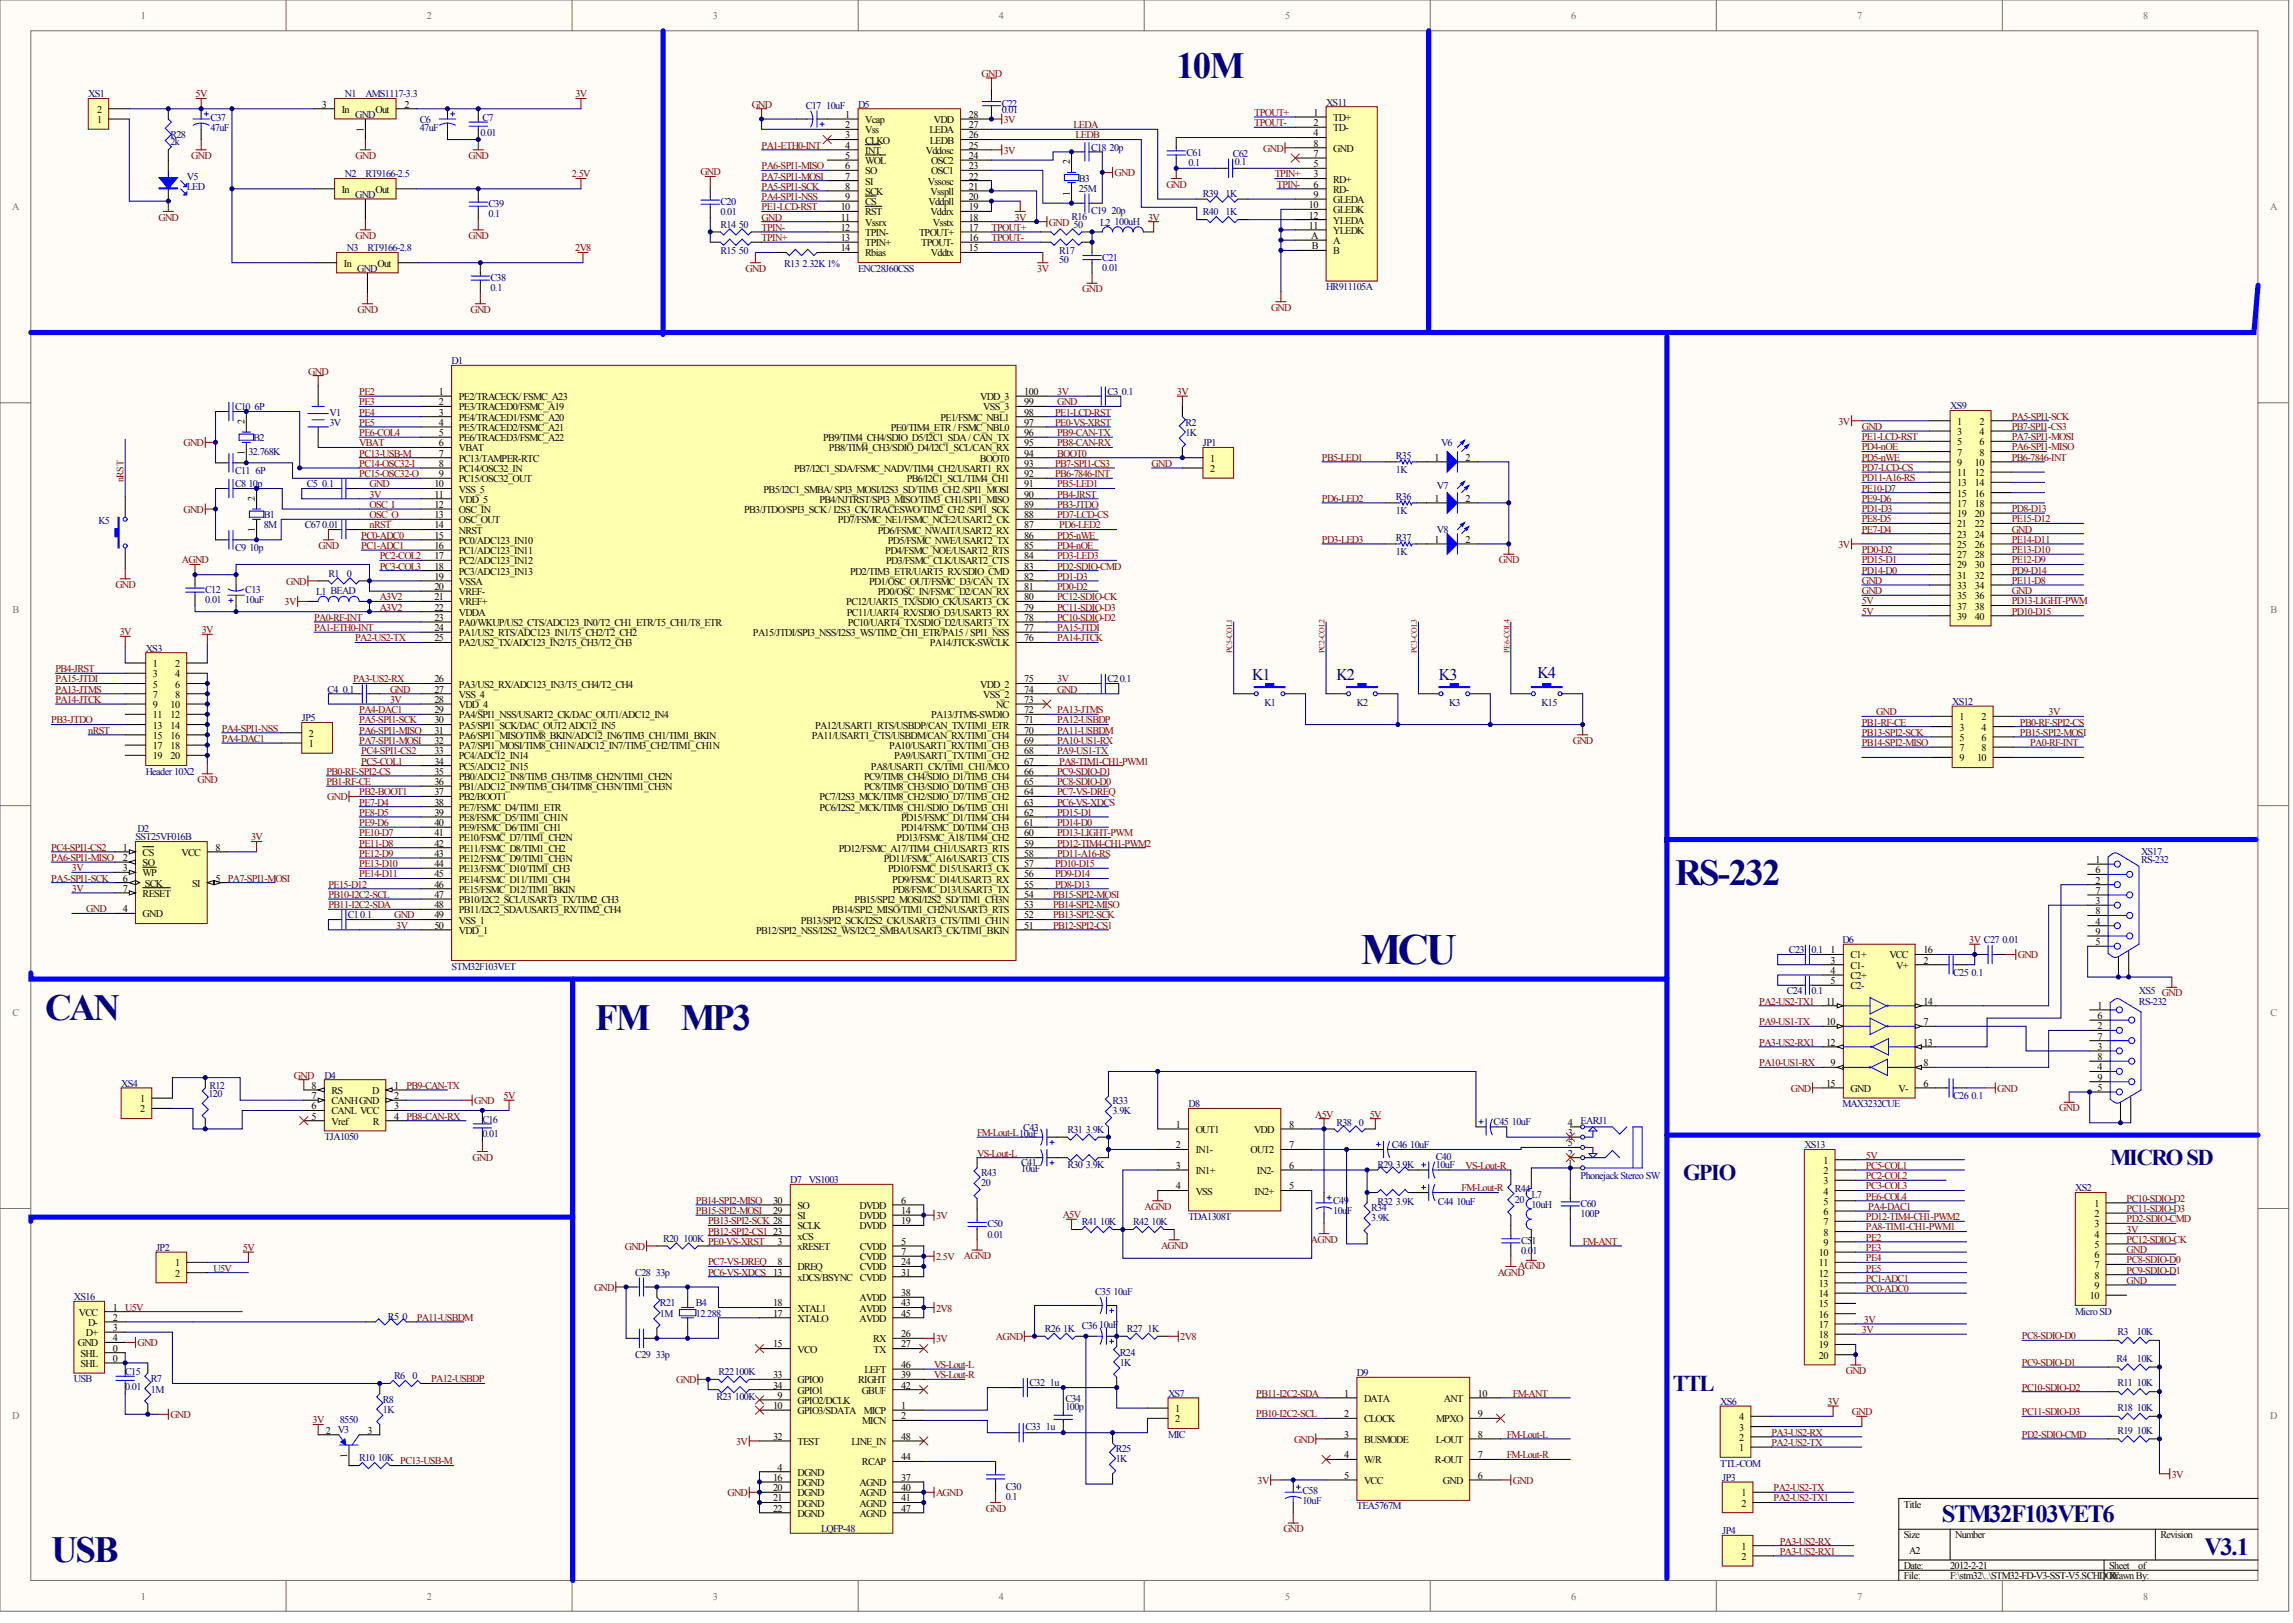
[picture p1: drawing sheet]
<svg xmlns="http://www.w3.org/2000/svg" width="840mm" height="594mm" viewBox="0 0 840 594" stroke-linecap="round" stroke-linejoin="round" font-family="sans-serif">
<defs><g id="words">
<text font-size="15.8" fill="#000080" x="498.3" y="352.9">MCU</text>
<g font-size="13.5" fill="#000080">
<text x="430.7" y="28.6">10M</text>
<text x="613.3" y="323.9">RS-232</text>
<text x="16.5" y="373.4">CAN</text>
<text x="218" y="377.2">FM</text>
<text x="249.3" y="377.2">MP3</text>
<text x="18.8" y="571.8">USB</text>
</g>
<g font-size="9" fill="#000080">
<text x="711.1" y="557.3">STM32F103VET6</text>
<text x="807.3" y="569.3">V3.1</text>
</g>
<g font-size="8.3" fill="#000080">
<text x="616.3" y="431.9">GPIO</text>
<text x="772.7" y="426.6">MICROSD</text>
<text x="612.6" y="509.3">TTL</text>
</g>
<g font-size="6" fill="#000080">
<text x="458.5" y="248.8">K1</text>
<text x="489.3" y="248.8">K2</text>
<text x="526.9" y="248.8">K3</text>
<text x="563" y="248">K4</text>
</g>
<g font-size="3.8" fill="#716f64">
<text x="51.6" y="7.1">1</text>
<text x="156.3" y="7.1">2</text>
<text x="261" y="7.1">3</text>
<text x="365.8" y="7.1">4</text>
<text x="470.5" y="7.1">5</text>
<text x="575.3" y="7.1">6</text>
<text x="680" y="7.1">7</text>
<text x="784.7" y="7.1">8</text>
<text x="4.4" y="77">A</text>
<text x="831.2" y="77">A</text>
<text x="4.5" y="224.5">B</text>
<text x="831.4" y="224.5">B</text>
<text x="4.5" y="372">C</text>
<text x="831.4" y="372">C</text>
<text x="4.4" y="519.4">D</text>
<text x="831.2" y="519.4">D</text>
<text x="51.6" y="585.6">1</text>
<text x="156.3" y="585.6">2</text>
<text x="261" y="585.6">3</text>
<text x="365.8" y="585.6">4</text>
<text x="470.5" y="585.6">5</text>
<text x="575.3" y="585.6">6</text>
<text x="680" y="585.6">7</text>
<text x="784.7" y="585.6">8</text>
</g>
<g font-size="3.8" fill="#800000">
<text x="359.4" y="28.1">GND</text>
<text x="71.6" y="35.7">5V</text>
<text x="210.7" y="35.7">3V</text>
<text x="275.3" y="39.4">GND</text>
<text x="367.6" y="45">3V</text>
<text x="393.1" y="46.9">LEDA</text>
<text x="459.3" y="42.4">TPOUT+</text>
<text x="459.3" y="46.2">TPOUT-</text>
<text x="393.9" y="50.7">LEDB</text>
<text x="70.1" y="58.2">GND</text>
<text x="130.2" y="58.2">GND</text>
<text x="171.5" y="58.2">GND</text>
<text x="278.9" y="54.4">PA1-ETH0-INT</text>
<text x="367.6" y="56.3">3V</text>
<text x="462.6" y="55.6">GND</text>
<text x="209.4" y="65">2.5V</text>
<text x="256.5" y="64.2">GND</text>
<text x="278.9" y="61.9">PA6-SPI1-MISO</text>
<text x="278.9" y="65.7">PA7-SPI1-MOSI</text>
<text x="408.1" y="64.6">GND</text>
<text x="466.8" y="65">TPIN+</text>
<text x="278.9" y="69.5">PA5-SPI1-SCK</text>
<text x="427.1" y="68.7">GND</text>
<text x="467.5" y="68.7">TPIN-</text>
<text x="278.9" y="73.2">PA4-SPI1-NSS</text>
<text x="278.9" y="77">PE1-LCD-RST</text>
<text x="58" y="80.7">GND</text>
<text x="278.9" y="80.7">GND</text>
<text x="371.5" y="80.7">3V</text>
<text x="384.1" y="82.6">GND 50</text>
<text x="420.4" y="80.7">3V</text>
<text x="130.2" y="87.5">GND</text>
<text x="171.5" y="87.5">GND</text>
<text x="278.9" y="84.5">TPIN-</text>
<text x="278.9" y="88.2">TPIN+</text>
<text x="363" y="84.5">TPOUT+</text>
<text x="363" y="88.2">TPOUT-</text>
<text x="210.6" y="92">2V8</text>
<text x="273" y="99.5">GND</text>
<text x="379.8" y="99.5">3V</text>
<text x="396.3" y="107">GND</text>
<text x="465.4" y="113.8">GND</text>
<text x="130.9" y="114.5">GND</text>
<text x="172.3" y="114.5">GND</text>
<text x="112.9" y="137.1">GND</text>
<text x="131.5" y="144.6">PE2</text>
<text x="131.5" y="148.4">PE3</text>
<text x="387.1" y="144.6">3V</text>
<text x="387.1" y="148.4">GND</text>
<text x="430.9" y="144.6">3V</text>
<text x="131.5" y="152.1">PE4</text>
<text x="131.5" y="155.9">PE5</text>
<text x="386.3" y="152.1">PE1-LCD-RST</text>
<text x="386.3" y="155.9">PE0-VS-XRST</text>
<text x="673.2" y="155.5">3V</text>
<text x="736.6" y="153.6">PA5-SPI1-SCK</text>
<text x="131.5" y="159.6">PE6-COL4</text>
<text x="387.1" y="159.6">PB9-CAN-TX</text>
<text x="681.7" y="157.4">GND</text>
<text x="681.7" y="161.1">PE1-LCD-RST</text>
<text x="736.6" y="157.4">PB7-SPI1-CS3</text>
<text x="736.6" y="161.1">PA7-SPI1-MOSI</text>
<text x="67.2" y="163.4">GND</text>
<text x="131.5" y="167.1">PC13-USB-M</text>
<text x="131.5" y="163.4">VBAT</text>
<text x="387.1" y="167.1">BOOT0</text>
<text x="387.1" y="163.4">PB8-CAN-RX</text>
<text x="681.7" y="164.9">PD4-nOE</text>
<text x="736.6" y="164.9">PA6-SPI1-MISO</text>
<text x="131.5" y="170.9">PC14-OSC32-I</text>
<text x="386.3" y="170.9">PB7-SPI1-CS3</text>
<text x="421.7" y="170.9">GND</text>
<text x="484.1" y="168.6">PB5-LED1</text>
<text x="681.7" y="168.6">PD5-nWE</text>
<text x="681.7" y="172.4">PD7-LCD-CS</text>
<text x="736.6" y="168.6">PB6-7846-INT</text>
<text x="131.5" y="174.6">PC15-OSC32-O</text>
<text x="135.3" y="178.4">GND</text>
<text x="386.3" y="174.6">PB6-7846-INT</text>
<text x="387.1" y="178.4">PB5-LED1</text>
<text x="681.7" y="176.2">PD11-A16-RS</text>
<text x="681.7" y="179.9">PE10-D7</text>
<text x="135.3" y="182.2">3V</text>
<text x="135.3" y="185.9">OSC_I</text>
<text x="387.1" y="182.2">PB4-JRST</text>
<text x="387.1" y="185.9">PB3-JTDO</text>
<text x="484.1" y="183.7">PD6-LED2</text>
<text x="681.7" y="183.7">PE9-D6</text>
<text x="67.2" y="187.8">GND</text>
<text x="135.3" y="189.7">OSC_O</text>
<text x="387.1" y="189.7">PD7-LCD-CS</text>
<text x="681.7" y="187.4">PD1-D3</text>
<text x="681.7" y="191.2">PE8-D5</text>
<text x="736.6" y="187.4">PD8-D13</text>
<text x="736.6" y="191.2">PE15-D12</text>
<text x="132.3" y="197.2">PC0-ADC0</text>
<text x="135.3" y="193.4">nRST</text>
<text x="387.1" y="197.2">PD5-nWE</text>
<text x="387.8" y="193.4">PD6-LED2</text>
<text x="681.7" y="194.9">PE7-D4</text>
<text x="736.6" y="194.9">GND</text>
<text x="116.7" y="200.9">GND</text>
<text x="132.3" y="200.9">PC1-ADC1</text>
<text x="387.1" y="200.9">PD4-nOE</text>
<text x="484.1" y="198.7">PD3-LED3</text>
<text x="673.2" y="200.6">3V</text>
<text x="681.7" y="202.4">PD0-D2</text>
<text x="736.6" y="202.4">PE13-D10</text>
<text x="736.6" y="198.7">PE14-D11</text>
<text x="66.6" y="206.2">AGND</text>
<text x="139.1" y="204.7">PC2-COL2</text>
<text x="139.1" y="208.5">PC3-COL3</text>
<text x="387.1" y="208.5">PD2-SDIO-CMD</text>
<text x="387.1" y="204.7">PD3-LED3</text>
<text x="548.8" y="206.2">GND</text>
<text x="681.7" y="210">PD14-D0</text>
<text x="681.7" y="206.2">PD15-D1</text>
<text x="736.6" y="206.2">PE12-D9</text>
<text x="736.6" y="210">PD9-D14</text>
<text x="42.2" y="215.2">GND</text>
<text x="104.8" y="214.1">GND</text>
<text x="387.1" y="216">PD0-D2</text>
<text x="387.1" y="212.2">PD1-D3</text>
<text x="681.7" y="213.7">GND</text>
<text x="736.6" y="213.7">PE11-D8</text>
<text x="104.2" y="221.6">3V</text>
<text x="139.1" y="219.7">A3V2</text>
<text x="387.1" y="219.7">PC12-SDIO-CK</text>
<text x="681.7" y="217.5">GND</text>
<text x="681.7" y="221.2">5V</text>
<text x="736.6" y="221.2">PD13-LIGHT-PWM</text>
<text x="736.6" y="217.5">GND</text>
<text x="115" y="227.2">PA0-RF-INT</text>
<text x="139.1" y="223.5">A3V2</text>
<text x="387.1" y="223.5">PC11-SDIO-D3</text>
<text x="387.1" y="227.2">PC10-SDIO-D2</text>
<text x="681.7" y="225">5V</text>
<text x="736.6" y="225">PD10-D15</text>
<text x="43.8" y="232.5">3V</text>
<text x="73.9" y="231.8">3V</text>
<text x="115" y="231">PA1-ETH0-INT</text>
<text x="387.1" y="231">PA15-JTDI</text>
<text x="130" y="234.8">PA2-US2-TX</text>
<text x="387.1" y="234.8">PA14-JTCK</text>
<text x="20.3" y="246">PB4-JRST</text>
<text x="20.3" y="249.8">PA15-JTDI</text>
<text x="129.3" y="249.8">PA3-US2-RX</text>
<text x="387.1" y="249.8">3V</text>
<text x="20.3" y="253.5">PA13-JTMS</text>
<text x="20.3" y="257.3">PA14-JTCK</text>
<text x="142.8" y="257.3">3V</text>
<text x="142.8" y="253.5">GND</text>
<text x="387.1" y="253.5">GND</text>
<text x="131.5" y="261.1">PA4-DAC1</text>
<text x="387.1" y="261.1">PA13-JTMS</text>
<text x="687" y="261.8">GND</text>
<text x="750.1" y="261.8">3V</text>
<text x="18.8" y="264.8">PB3-JTDO</text>
<text x="32.3" y="268.6">nRST</text>
<text x="81.2" y="267.8">PA4-SPI1-NSS</text>
<text x="131.5" y="264.8">PA5-SPI1-SCK</text>
<text x="131.5" y="268.6">PA6-SPI1-MISO</text>
<text x="387.1" y="264.8">PA12-USBDP</text>
<text x="387.1" y="268.6">PA11-USBDM</text>
<text x="681.7" y="269.3">PB13-SPI2-SCK</text>
<text x="681.7" y="265.6">PB1-RF-CE</text>
<text x="739.6" y="269.3">PB15-SPI2-MOSI</text>
<text x="739.6" y="265.6">PB0-RF-SPI2-CS</text>
<text x="81.2" y="271.6">PA4-DAC1</text>
<text x="131.5" y="272.3">PA7-SPI1-MOSI</text>
<text x="387.1" y="272.3">PA10-US1-RX</text>
<text x="575.9" y="272.3">GND</text>
<text x="681.7" y="273.1">PB14-SPI2-MISO</text>
<text x="743.4" y="273.1">PA0-RF-INT</text>
<text x="132.3" y="276.1">PC4-SPI1-CS2</text>
<text x="132.3" y="279.8">PC5-COL1</text>
<text x="387.1" y="276.1">PA9-US1-TX</text>
<text x="387.8" y="279.8">PA8-TIM1-CH1-PWM1</text>
<text x="72.3" y="286.6">GND</text>
<text x="119.5" y="283.6">PB0-RF-SPI2-CS</text>
<text x="119.5" y="287.4">PB1-RF-CE</text>
<text x="387.1" y="287.4">PC8-SDIO-D0</text>
<text x="387.1" y="283.6">PC9-SDIO-D1</text>
<text x="119.8" y="293">GND</text>
<text x="131.5" y="291.1">PB2-BOOT1</text>
<text x="387.1" y="291.1">PC7-VS-DREQ</text>
<text x="131.5" y="294.9">PE7-D4</text>
<text x="131.5" y="298.6">PE8-D5</text>
<text x="387.1" y="298.6">PD15-D1</text>
<text x="387.1" y="294.9">PC6-VS-XDCS</text>
<text x="131.5" y="302.4">PE9-D6</text>
<text x="387.1" y="302.4">PD14-D0</text>
<text x="18.8" y="311.4">PC4-SPI1-CS2</text>
<text x="91.9" y="307.6">3V</text>
<text x="131.5" y="306.1">PE10-D7</text>
<text x="131.5" y="309.9">PE11-D8</text>
<text x="387.1" y="309.9">PD12-TIM4-CH1-PWM2</text>
<text x="387.1" y="306.1">PD13-LIGHT-PWM</text>
<text x="18.8" y="315.2">PA6-SPI1-MISO</text>
<text x="131.5" y="313.6">PE12-D9</text>
<text x="131.5" y="317.4">PE13-D10</text>
<text x="386.3" y="317.4">PD10-D15</text>
<text x="387.1" y="313.6">PD11-A16-RS</text>
<text x="18.8" y="322.7">PA5-SPI1-SCK</text>
<text x="26.3" y="318.9">3V</text>
<text x="83.4" y="322.7">PA7-SPI1-MOSI</text>
<text x="131.5" y="321.2">PE14-D11</text>
<text x="386.3" y="321.2">PD9-D14</text>
<text x="26.3" y="326.4">3V</text>
<text x="120.3" y="328.7">PB10-I2C2-SCL</text>
<text x="120.3" y="324.9">PE15-D12</text>
<text x="385.6" y="328.7">PB15-SPI2-MOSI</text>
<text x="386.3" y="324.9">PD8-D13</text>
<text x="31.6" y="333.9">GND</text>
<text x="120.3" y="332.4">PB11-I2C2-SDA</text>
<text x="385.6" y="332.4">PB14-SPI2-MISO</text>
<text x="144.3" y="336.2">GND</text>
<text x="145.1" y="339.9">3V</text>
<text x="385.6" y="339.9">PB12-SPI2-CS1</text>
<text x="385.6" y="336.2">PB13-SPI2-SCK</text>
<text x="721" y="345.2">3V C27</text>
<text x="738.9" y="350.8">GND</text>
<text x="644.2" y="367.7">PA2-US2-TX1</text>
<text x="644.2" y="375.3">PA9-US1-TX</text>
<text x="644.2" y="382.8">PA3-US2-RX1</text>
<text x="107.6" y="394.8">GND</text>
<text x="644.2" y="390.3">PA10-US1-RX</text>
<text x="148.8" y="398.6">PB9-CAN-TX</text>
<text x="655.7" y="399.7">GND</text>
<text x="731.3" y="399.7">GND</text>
<text x="173.6" y="404.2">GND</text>
<text x="184.4" y="402.3">5V</text>
<text x="754" y="406.8">GND</text>
<text x="148.8" y="409.8">PB8-CAN-RX</text>
<text x="481.6" y="409.1">A5V</text>
<text x="501.6" y="409.1">5V</text>
<text x="357.8" y="415.8">FM-Lout-L10uF</text>
<text x="173" y="424.8">GND</text>
<text x="357.8" y="423.3">VS-Lout-L</text>
<text x="683.2" y="424.1">5V</text>
<text x="536.7" y="427.9">VS-Lout-R</text>
<text x="683.2" y="431.6">PC2-COL2</text>
<text x="683.2" y="427.9">PC5-COL1</text>
<text x="535.2" y="436.1">FM-Lout-R</text>
<text x="683.2" y="435.4">PC3-COL3</text>
<text x="254.8" y="440.6">PB14-SPI2-MISO</text>
<text x="419.1" y="442.9">AGND</text>
<text x="683.2" y="439.1">PE6-COL4</text>
<text x="684" y="442.9">PA4-DAC1</text>
<text x="778.7" y="443.6">PC11-SDIO-D3</text>
<text x="778.7" y="439.9">PC10-SDIO-D2</text>
<text x="254.8" y="444.4">PB15-SPI2-MOSI</text>
<text x="259.3" y="448.1">PB13-SPI2-SCK 28</text>
<text x="342.7" y="446.3">3V</text>
<text x="389.1" y="445.9">A5V</text>
<text x="683.2" y="446.6">PD12-TIM4-CH1-PWM2</text>
<text x="778.7" y="447.4">PD2-SDIO-CMD</text>
<text x="259.3" y="455.7">PE0-VS-XRST</text>
<text x="259.3" y="451.9">PB12-SPI2-CS1</text>
<text x="480" y="454.9">AGND</text>
<text x="579.5" y="455.7">FM-ANT</text>
<text x="683.2" y="450.4">PA8-TIM1-CH1-PWM1</text>
<text x="683.2" y="454.2">PE2</text>
<text x="778.7" y="451.1">3V</text>
<text x="778.7" y="454.9">PC12-SDIO-CK</text>
<text x="88.9" y="457.9">5V</text>
<text x="228.8" y="457.5">GND</text>
<text x="342.7" y="461.3">2.5V</text>
<text x="353" y="460.9">AGND</text>
<text x="425.1" y="457.2">AGND</text>
<text x="683.2" y="457.9">PE3</text>
<text x="683.2" y="461.7">PE4</text>
<text x="778.7" y="458.7">GND</text>
<text x="78.2" y="465.4">U5V</text>
<text x="259.3" y="463.2">PC7-VS-DREQ</text>
<text x="259.3" y="466.9">PC6-VS-XDCS 13</text>
<text x="548.4" y="466.9">AGND</text>
<text x="555.9" y="464.7">AGND</text>
<text x="683.2" y="465.4">PE5</text>
<text x="778.7" y="462.4">PC8-SDIO-D0</text>
<text x="778.7" y="466.2">PC9-SDIO-D1</text>
<text x="217.5" y="472.6">GND</text>
<text x="683.2" y="472.9">PC0-ADC0</text>
<text x="683.2" y="469.2">PC1-ADC1</text>
<text x="778.7" y="469.9">GND</text>
<text x="45.9" y="479.7">U5V</text>
<text x="152.6" y="483.5">PA11-USBDM</text>
<text x="342.7" y="480.1">2V8</text>
<text x="682.5" y="484.2">3V</text>
<text x="342.7" y="491.3">3V</text>
<text x="364.7" y="490.6">AGND</text>
<text x="432.2" y="490.6">2V8</text>
<text x="681.7" y="488">3V</text>
<text x="740.4" y="490.2">PC8-SDIO-D0</text>
<text x="50.4" y="492.8">GND</text>
<text x="342" y="500.7">VS-Lout-L</text>
<text x="675.9" y="503">GND</text>
<text x="740.4" y="500">PC9-SDIO-D1</text>
<text x="157.8" y="506">PA12-USBDP</text>
<text x="247.6" y="506.4">GND</text>
<text x="342" y="504.5">VS-Lout-R</text>
<text x="740.4" y="509">PC10-SDIO-D2</text>
<text x="460" y="511.3">PB11-I2C2-SDA</text>
<text x="554" y="511.3">FM-ANT</text>
<text x="669.2" y="514.3">3V</text>
<text x="62.4" y="519.1">GND</text>
<text x="114.5" y="521">3V</text>
<text x="460" y="518.8">PB10-I2C2-SCL</text>
<text x="678.1" y="518">GND</text>
<text x="740.4" y="518">PC11-SDIO-D3</text>
<text x="551.7" y="526.3">FM-Lout-L</text>
<text x="648.7" y="525.5">PA3-US2-RX</text>
<text x="740.4" y="526.3">PD2-SDIO-CMD</text>
<text x="269.5" y="528.9">3V</text>
<text x="473.8" y="528.2">GND</text>
<text x="551.7" y="533.8">FM-Lout-R</text>
<text x="648.7" y="529.3">PA2-US2-TX</text>
<text x="146.6" y="536">PC13-USB-M</text>
<text x="460.5" y="543.2">3V</text>
<text x="554" y="543.2">GND</text>
<text x="649.4" y="545.8">PA2-US2-TX</text>
<text x="795.2" y="540.9">3V</text>
<text x="266.4" y="547.7">GND</text>
<text x="342.7" y="547.7">AGND</text>
<text x="649.4" y="549.6">PA2-US2-TX1</text>
<text x="360.9" y="553.3">GND</text>
<text x="469.9" y="560.8">GND</text>
<text x="651.7" y="565.3">PA3-US2-RX</text>
<text x="651.7" y="569.1">PA3-US2-RX1</text>
</g>
<g font-size="3.8" fill="#000080">
<text x="32.3" y="35.7">XS1</text>
<text x="126.3" y="35.7">N1</text>
<text x="133.8" y="35.7">AMS1117-3.3</text>
<text x="295" y="39.8">C17</text>
<text x="302.5" y="39.8">10uF</text>
<text x="314.2" y="39.4">D5</text>
<text x="366.8" y="39">C22</text>
<text x="366.8" y="41.3">0.01</text>
<text x="485.6" y="38.7">XS11</text>
<text x="77" y="44.3">C37</text>
<text x="130" y="43.2">GND</text>
<text x="153.7" y="45">C6</text>
<text x="176.6" y="44.3">C7</text>
<text x="62.4" y="50.7">R28</text>
<text x="62.4" y="52.9">2k</text>
<text x="77" y="48">47uF</text>
<text x="153.7" y="48">47uF</text>
<text x="175.9" y="49.9">0.01</text>
<text x="399.5" y="55.2">C18</text>
<text x="406.3" y="55.2">20p</text>
<text x="434.4" y="57.1">C61</text>
<text x="451.4" y="57.4">C62</text>
<text x="68.4" y="65.7">V5</text>
<text x="126.3" y="65">N2</text>
<text x="133.8" y="65">RT9166-2.5</text>
<text x="435.2" y="60.8">0.1</text>
<text x="452.1" y="60.4">0.1</text>
<text x="68.4" y="69.5">LED</text>
<text x="395" y="66.5">B3</text>
<text x="395" y="70.2">25M</text>
<text x="130" y="72.5">GND</text>
<text x="178.9" y="75.8">C39</text>
<text x="263.8" y="75.1">C20</text>
<text x="440.5" y="72.1">R39</text>
<text x="448.7" y="72.1">1K</text>
<text x="178.9" y="79.6">0.1</text>
<text x="263.8" y="83.4">R14</text>
<text x="263.8" y="78.9">0.01</text>
<text x="270.6" y="83.4">50</text>
<text x="392.4" y="80.4">R16</text>
<text x="399.5" y="78.5">C19</text>
<text x="402.9" y="82.6">L2</text>
<text x="407" y="78.5">20p</text>
<text x="408.1" y="82.2">100uH</text>
<text x="440.5" y="78.9">R40</text>
<text x="448.7" y="78.9">1K</text>
<text x="127" y="92">N3</text>
<text x="134.5" y="92">RT9166-2.8</text>
<text x="263.8" y="93.1">R15</text>
<text x="270.6" y="93.1">50</text>
<text x="387.8" y="93.1">R17</text>
<text x="403.6" y="95.4">C21</text>
<text x="130.8" y="99.5">GND</text>
<text x="287.1" y="97.6">R13</text>
<text x="293.9" y="97.6">2.32K1%</text>
<text x="314.2" y="99.5">ENC28J60CSS</text>
<text x="387.8" y="96.1">50</text>
<text x="403.6" y="99.1">0.01</text>
<text x="179.6" y="102.9">C38</text>
<text x="179.6" y="106.7">0.1</text>
<text x="485.6" y="106.3">HR911105A</text>
<text x="165.4" y="133.3">D1</text>
<text x="405.5" y="144.6">C3</text>
<text x="410.8" y="144.6">0.1</text>
<text x="714.1" y="149.9">XS9</text>
<text x="86.1" y="150.2">C10</text>
<text x="93.2" y="150.2">6P</text>
<text x="120.6" y="152.1">V1</text>
<text x="120.6" y="155.9">3V</text>
<text x="434.1" y="155.9">R2</text>
<text x="92.8" y="161.5">B2</text>
<text x="434.1" y="159.6">1K</text>
<text x="90.9" y="166.4">32.768K</text>
<text x="440.5" y="163.4">JP1</text>
<text x="511.1" y="167.9">R35</text>
<text x="527.7" y="163.4">V6</text>
<text x="86.1" y="173.5">C11</text>
<text x="93.6" y="173.5">6P</text>
<text x="511.1" y="173.1">1K</text>
<text x="86.1" y="178.4">C8</text>
<text x="90.9" y="178.4">10p</text>
<text x="112.4" y="178.4">C5</text>
<text x="118" y="178.4">0.1</text>
<text x="526.1" y="179.2">V7</text>
<text x="511.1" y="182.9">R36</text>
<text x="36.1" y="191.9">K5</text>
<text x="96.6" y="189.7">B1</text>
<text x="511.1" y="188.2">1K</text>
<text x="96.6" y="193.4">8M</text>
<text x="111.6" y="193.4">C67</text>
<text x="118" y="193.4">0.01</text>
<text x="511.1" y="197.9">R37</text>
<text x="526.1" y="194.9">V8</text>
<text x="86.1" y="201.7">C9</text>
<text x="91.3" y="201.7">10p</text>
<text x="511.1" y="203.2">1K</text>
<text x="120.3" y="211.1">R1</text>
<text x="127" y="211.1">0</text>
<text x="75.2" y="217.1">C12</text>
<text x="75.2" y="220.9">0.01</text>
<text x="89.8" y="220.9">10uF</text>
<text x="89.8" y="217.1">C13</text>
<text x="115.8" y="217.9">L1 BEAD</text>
<text x="53.4" y="238.5">XS3</text>
<text x="405.5" y="249.8">C20.1</text>
<text x="119.9" y="253.5">C4</text>
<text x="125.5" y="253.5">0.1</text>
<text x="463" y="258.4">K1</text>
<text x="496.8" y="258.4">K2</text>
<text x="530.7" y="258.4">K3</text>
<text x="564.5" y="258.4">K15</text>
<text x="714.8" y="258">XS12</text>
<text x="110.5" y="264.1">JP5</text>
<text x="53.4" y="283.6">Header 10X2</text>
<text x="50.4" y="304.6">D2</text>
<text x="49.6" y="307.6">SST25VF016B</text>
<text x="784" y="312.9">XS17</text>
<text x="784" y="315.9">RS-232</text>
<text x="127.4" y="336.2">C10.1</text>
<text x="674.6" y="345.2">D6</text>
<text x="733.2" y="345.2">0.01</text>
<text x="655.1" y="349">C23</text>
<text x="663.3" y="349">0.1</text>
<text x="165.4" y="355">STM32F103VET</text>
<text x="715.2" y="357.2">C25</text>
<text x="721.9" y="357.2">0.1</text>
<text x="654.3" y="364">C24</text>
<text x="663.3" y="364">0.1</text>
<text x="783.2" y="364">XS5 GND</text>
<text x="783.2" y="367.7">RS-232</text>
<text x="118.8" y="394.8">D4</text>
<text x="44.3" y="397.8">XS4</text>
<text x="76.3" y="401.6">120</text>
<text x="76.7" y="398.6">R12</text>
<text x="407.4" y="407.9">3.9K</text>
<text x="407.4" y="404.2">R33</text>
<text x="435.2" y="405.3">D8</text>
<text x="674.6" y="405.3">MAX3232CUE</text>
<text x="715.2" y="402.3">C26</text>
<text x="721.9" y="402.3">0.1</text>
<text x="176.6" y="410.9">C16</text>
<text x="374.7" y="414">C43</text>
<text x="489.3" y="412.1">R38</text>
<text x="497.6" y="412.1">0</text>
<text x="546.8" y="411.7">C45</text>
<text x="553.6" y="411.7">10uF</text>
<text x="578.8" y="411.3">EARJ1</text>
<text x="118.8" y="417.3">TJA1050</text>
<text x="176.6" y="416.2">0.01</text>
<text x="390.9" y="414.7">R31</text>
<text x="397.6" y="414.7">3.9K</text>
<text x="509.6" y="420.3">C46</text>
<text x="516.4" y="420.3">10uF</text>
<text x="525.8" y="424.5">C40</text>
<text x="660.7" y="420.3">XS13</text>
<text x="359.3" y="430.5">R43</text>
<text x="373.9" y="429">10uF</text>
<text x="373.9" y="426.7">C41</text>
<text x="390.9" y="427.5">R30</text>
<text x="397.6" y="427.5">3.9K</text>
<text x="504.4" y="427.5">R29</text>
<text x="511.1" y="427.5">3.9K</text>
<text x="525.8" y="427.5">10uF</text>
<text x="578.8" y="431.6">PhonejackStereoSW</text>
<text x="289.4" y="433.1">D7 VS1003</text>
<text x="359.3" y="434.2">20</text>
<text x="554.7" y="436.5">R44</text>
<text x="759.9" y="436.1">XS2</text>
<text x="488.2" y="440.6">C49</text>
<text x="502.1" y="443.3">R34</text>
<text x="504.4" y="441">R32</text>
<text x="511.1" y="441">3.9K</text>
<text x="526.5" y="441">C44</text>
<text x="533.3" y="441">10uF</text>
<text x="554.7" y="440.3">20</text>
<text x="560.7" y="438.4">L7</text>
<text x="560.7" y="442.1">10uH</text>
<text x="578.8" y="441.8">C60</text>
<text x="361.5" y="449.3">C50</text>
<text x="396.1" y="448.5">R41</text>
<text x="402.9" y="448.5">10K</text>
<text x="414.9" y="448.5">R42</text>
<text x="421.7" y="448.5">10K</text>
<text x="435.2" y="446.6">TDA1308T</text>
<text x="488.2" y="444.4">10u</text>
<text x="493.1" y="444.4">F</text>
<text x="502.1" y="447">3.9K</text>
<text x="578.8" y="445.5">100P</text>
<text x="242.8" y="454.5">R20</text>
<text x="250.3" y="454.5">100K</text>
<text x="361.5" y="453">0.01</text>
<text x="557" y="455.3">C5</text>
<text x="560.8" y="455.3">1</text>
<text x="57.1" y="457.9">JP2</text>
<text x="557" y="459">0.0</text>
<text x="561.1" y="459">1</text>
<text x="232.6" y="466.9">C28</text>
<text x="240.1" y="466.9">33p</text>
<text x="27.1" y="475.9">XS16</text>
<text x="241.7" y="478.2">R21</text>
<text x="254.8" y="478.2">B4</text>
<text x="401" y="474.1">C35</text>
<text x="407.8" y="474.1">10uF</text>
<text x="142.1" y="483.1">R5</text>
<text x="147.3" y="483.1">0</text>
<text x="241.7" y="482">1M</text>
<text x="254.8" y="482">12.288</text>
<text x="759.9" y="481.2">MicroSD</text>
<text x="382.6" y="487.6">R26</text>
<text x="389.3" y="487.6">1K</text>
<text x="396.1" y="486.5">C36</text>
<text x="402.5" y="486.1">10uF</text>
<text x="412.7" y="487.6">R27</text>
<text x="420.2" y="487.6">1K</text>
<text x="775.3" y="488.7">R3</text>
<text x="782.5" y="488.7">10K</text>
<text x="232.6" y="497">C29</text>
<text x="240.1" y="497">33p</text>
<text x="410" y="496.2">R24</text>
<text x="45.9" y="503.4">C15</text>
<text x="263.1" y="503.4">R22100K</text>
<text x="410" y="500">1K</text>
<text x="496.8" y="503.7">D9</text>
<text x="774.9" y="498.5">R4</text>
<text x="782.5" y="498.5">10K</text>
<text x="27.1" y="506">USB</text>
<text x="45.9" y="508.6">0.01</text>
<text x="55.2" y="509.8">1M</text>
<text x="55.2" y="506">R7</text>
<text x="144.3" y="504.9">R6</text>
<text x="151.1" y="504.9">0</text>
<text x="376.9" y="507.5">C32</text>
<text x="384.5" y="507.5">1u</text>
<text x="775.3" y="507.5">R11</text>
<text x="782.5" y="507.5">10K</text>
<text x="140.2" y="513.5">R8</text>
<text x="262.3" y="512.4">R23</text>
<text x="269.1" y="512.4">100K</text>
<text x="390.1" y="513.1">C34</text>
<text x="427.7" y="511.3">XS7</text>
<text x="629.9" y="514.3">XS6</text>
<text x="124.4" y="521">8550</text>
<text x="140.2" y="517.3">1K</text>
<text x="390.1" y="516.1">100p</text>
<text x="775.3" y="516.5">R18</text>
<text x="782.5" y="516.5">10K</text>
<text x="375.4" y="523.3">C33</text>
<text x="383" y="523.3">1u</text>
<text x="427.7" y="526.3">MIC</text>
<text x="775.3" y="524.8">R19</text>
<text x="782.5" y="524.8">10K</text>
<text x="408.5" y="531.5">R25</text>
<text x="131.5" y="534.9">R10</text>
<text x="138.3" y="534.9">10K</text>
<text x="408.5" y="535.3">1K</text>
<text x="629.9" y="536.8">TTL-COM</text>
<text x="368.3" y="545.4">C30</text>
<text x="630.6" y="542.1">JP3</text>
<text x="368.3" y="549.2">0.1</text>
<text x="476.9" y="550.7">10uF</text>
<text x="476.9" y="546.9">C58</text>
<text x="496.8" y="552.2">TEA5767M</text>
<text x="300.7" y="560.8">LQFP-48</text>
<text x="630.6" y="561.6">JP4</text>
</g>
<g font-size="3.8">
<text x="35.6" y="41.3">2</text>
<text x="117.9" y="39.4">3</text>
<text x="125.1" y="41.3">In</text>
<text x="137.5" y="41.3">Out</text>
<text x="148.1" y="39.4">2</text>
<text x="35.6" y="45">1</text>
<text x="309.5" y="43.2">1</text>
<text x="309.5" y="46.9">2</text>
<text x="316.8" y="45">Vcap</text>
<text x="341.9" y="45">VDD</text>
<text x="354.8" y="46.9">27</text>
<text x="354.8" y="43.2">28</text>
<text x="480.9" y="42.4">1</text>
<text x="480.9" y="46.2">2</text>
<text x="488.2" y="44.3">TD+</text>
<text x="309.5" y="50.7">3</text>
<text x="316.8" y="48.8">Vss</text>
<text x="316.8" y="52.6">CLKO</text>
<text x="340.3" y="48.8">LEDA</text>
<text x="340.5" y="52.6">LEDB</text>
<text x="354.8" y="50.7">26</text>
<text x="480.9" y="49.9">4</text>
<text x="480.9" y="53.7">8</text>
<text x="488.2" y="48">TD-</text>
<text x="309.5" y="54.4">4</text>
<text x="309.5" y="58.2">5</text>
<text x="316.8" y="56.3">INT</text>
<text x="339" y="56.3">Vddosc</text>
<text x="354.8" y="58.2">24</text>
<text x="354.8" y="54.4">25</text>
<text x="480.9" y="57.4">7</text>
<text x="488.2" y="55.6">GND</text>
<text x="309.5" y="61.9">6</text>
<text x="309.5" y="65.7">7</text>
<text x="316.8" y="60.1">WOL</text>
<text x="316.8" y="63.8">SO</text>
<text x="341" y="63.8">OSC1</text>
<text x="341" y="60.1">OSC2</text>
<text x="354.8" y="65.7">22</text>
<text x="354.8" y="61.9">23</text>
<text x="480.9" y="61.2">5</text>
<text x="480.9" y="65">3</text>
<text x="125.1" y="70.6">In</text>
<text x="137.5" y="70.6">Out</text>
<text x="309.5" y="69.5">8</text>
<text x="316.8" y="67.6">SI</text>
<text x="316.8" y="71.3">SCK</text>
<text x="339.8" y="67.6">Vssosc</text>
<text x="340.7" y="71.3">Vsspll</text>
<text x="354.8" y="69.5">21</text>
<text x="480.9" y="68.7">6</text>
<text x="488.2" y="66.8">RD+</text>
<text x="488.2" y="70.6">RD-</text>
<text x="307.9" y="77">10</text>
<text x="309.5" y="73.2">9</text>
<text x="316.8" y="75.1">CS</text>
<text x="340" y="75.1">Vddpll</text>
<text x="354.8" y="77">19</text>
<text x="354.8" y="73.2">20</text>
<text x="479.2" y="76.2">10</text>
<text x="480.9" y="72.5">9</text>
<text x="488.2" y="74.3">GLEDA</text>
<text x="307.9" y="80.7">11</text>
<text x="316.8" y="78.9">RST</text>
<text x="316.8" y="82.6">Vssrx</text>
<text x="340.7" y="78.9">Vddrx</text>
<text x="341.6" y="82.6">Vsstx</text>
<text x="354.8" y="80.7">18</text>
<text x="479.2" y="80">12</text>
<text x="479.2" y="83.7">11</text>
<text x="488.2" y="78.1">GLEDK</text>
<text x="488.2" y="81.9">YLEDA</text>
<text x="307.9" y="84.5">12</text>
<text x="307.9" y="88.2">13</text>
<text x="316.8" y="86.4">TPIN-</text>
<text x="336.5" y="86.4">TPOUT+</text>
<text x="354.8" y="88.2">16</text>
<text x="354.8" y="84.5">17</text>
<text x="480.1" y="87.5">A</text>
<text x="488.2" y="85.6">YLEDK</text>
<text x="488.2" y="89.4">A</text>
<text x="307.9" y="92">14</text>
<text x="316.8" y="90.1">TPIN+</text>
<text x="316.8" y="93.9">Rbias</text>
<text x="337.3" y="90.1">TPOUT-</text>
<text x="340.9" y="93.9">Vddtx</text>
<text x="354.8" y="92">15</text>
<text x="480.3" y="91.2">B</text>
<text x="488.2" y="93.1">B</text>
<text x="125.9" y="97.6">In</text>
<text x="138.2" y="97.6">Out</text>
<text x="160.7" y="144.6">1</text>
<text x="160.7" y="148.4">2</text>
<text x="168" y="146.5">PE2/TRACECK/ FSMC_A23</text>
<text x="358.9" y="146.5">VDD_3</text>
<text x="375.1" y="148.4">99</text>
<text x="375.1" y="144.6">100</text>
<text x="160.7" y="152.1">3</text>
<text x="160.7" y="155.9">4</text>
<text x="168" y="150.2">PE3/TRACED0/FSMC_A19</text>
<text x="168" y="154">PE4/TRACED1/FSMC_A20</text>
<text x="344.3" y="154">PE1/FSMC_NBL1</text>
<text x="360" y="150.2">VSS_3</text>
<text x="375.1" y="155.9">97</text>
<text x="375.1" y="152.1">98</text>
<text x="716.7" y="155.5">1</text>
<text x="724.8" y="155.5">2</text>
<text x="160.7" y="159.6">5</text>
<text x="168" y="157.7">PE5/TRACED2/FSMC_A21</text>
<text x="168" y="161.5">PE6/TRACED3/FSMC_A22</text>
<text x="301.4" y="161.5">PB9/TIM4_CH4/SDIO_D5/I2C1_SDA/ CAN_TX</text>
<text x="326.2" y="157.7">PE0/TIM4_ETR/ FSMC_NBL0</text>
<text x="375.1" y="159.6">96</text>
<text x="716.7" y="159.2">3</text>
<text x="724.8" y="159.2">4</text>
<text x="160.7" y="163.4">6</text>
<text x="160.7" y="167.1">7</text>
<text x="168" y="165.3">VBAT</text>
<text x="303.5" y="165.3">PB8/TIM4_CH3/SDIO_D4/I2C1_SCL/CAN_RX</text>
<text x="375.1" y="167.1">94</text>
<text x="375.1" y="163.4">95</text>
<text x="716.7" y="163">5</text>
<text x="716.7" y="166.8">7</text>
<text x="724.8" y="163">6</text>
<text x="724.8" y="166.8">8</text>
<text x="160.7" y="170.9">8</text>
<text x="168" y="169">PC13/TAMPER-RTC</text>
<text x="168" y="172.8">PC14/OSC32_IN</text>
<text x="290.7" y="172.8">PB7/I2C1_SDA/FSMC_NADV/TIM4_CH2/USART1_RX</text>
<text x="358.7" y="169">BOOT0</text>
<text x="375.1" y="170.9">93</text>
<text x="443.1" y="169">1</text>
<text x="443.1" y="172.8">2</text>
<text x="525.2" y="168.6">1</text>
<text x="536.7" y="168.6">2</text>
<text x="716.7" y="170.5">9</text>
<text x="723.2" y="170.5">10</text>
<text x="159" y="178.4">10</text>
<text x="160.7" y="174.6">9</text>
<text x="168" y="176.5">PC15/OSC32_OUT</text>
<text x="332" y="176.5">PB6/I2C1_SCL/TIM4_CH1</text>
<text x="375.1" y="178.4">91</text>
<text x="375.1" y="174.6">92</text>
<text x="716.7" y="174.3">11</text>
<text x="716.7" y="178">13</text>
<text x="723.2" y="174.3">12</text>
<text x="723.2" y="178">14</text>
<text x="159" y="182.2">11</text>
<text x="159" y="185.9">12</text>
<text x="168" y="180.3">VSS_5</text>
<text x="168" y="184">VDD_5</text>
<text x="279.6" y="180.3">PB5/I2C1_SMBA/ SPI3_MOSI/I2S3_SD/TIM3_CH2/SPI1_MOSI</text>
<text x="300" y="184">PB4/NJTRST/SPI3_MISO/TIM3_CH1/SPI1_MISO</text>
<text x="375.1" y="185.9">89</text>
<text x="375.1" y="182.2">90</text>
<text x="525.2" y="183.7">1</text>
<text x="536.7" y="183.7">2</text>
<text x="716.7" y="181.8">15</text>
<text x="716.7" y="185.5">17</text>
<text x="723.2" y="181.8">16</text>
<text x="723.2" y="185.5">18</text>
<text x="159" y="189.7">13</text>
<text x="168" y="187.8">OSC_IN</text>
<text x="168" y="191.6">OSC_OUT</text>
<text x="272.4" y="187.8">PB3/JTDO/SPI3_SCK/ I2S3_CK/TRACESWO/TIM2_CH2/SPI1_SCK</text>
<text x="306.8" y="191.6">PD7/FSMC_NE1/FSMC_NCE2/USART2_CK</text>
<text x="375.1" y="189.7">88</text>
<text x="716.7" y="189.3">19</text>
<text x="723.2" y="189.3">20</text>
<text x="159" y="193.4">14</text>
<text x="159" y="197.2">15</text>
<text x="168" y="195.3">NRST</text>
<text x="321.4" y="195.3">PD6/FSMC_NWAIT/USART2_RX</text>
<text x="375.1" y="197.2">86</text>
<text x="375.1" y="193.4">87</text>
<text x="716.7" y="193.1">21</text>
<text x="716.7" y="196.8">23</text>
<text x="723.2" y="193.1">22</text>
<text x="723.2" y="196.8">24</text>
<text x="159" y="200.9">16</text>
<text x="168" y="199.1">PC0/ADC123_IN10</text>
<text x="168" y="202.8">PC1/ADC123_IN11</text>
<text x="324.1" y="202.8">PD4/FSMC_NOE/USART2_RTS</text>
<text x="325.1" y="199.1">PD5/FSMC_NWE/USART2_TX</text>
<text x="375.1" y="200.9">85</text>
<text x="525.2" y="198.7">1</text>
<text x="536.7" y="198.7">2</text>
<text x="716.7" y="200.6">25</text>
<text x="723.2" y="200.6">26</text>
<text x="159" y="204.7">17</text>
<text x="159" y="208.5">18</text>
<text x="168" y="206.6">PC2/ADC123_IN12</text>
<text x="324.5" y="206.6">PD3/FSMC_CLK/USART2_CTS</text>
<text x="375.1" y="208.5">83</text>
<text x="375.1" y="204.7">84</text>
<text x="716.7" y="204.3">27</text>
<text x="716.7" y="208.1">29</text>
<text x="723.2" y="204.3">28</text>
<text x="723.2" y="208.1">30</text>
<text x="159" y="212.2">19</text>
<text x="159" y="216">20</text>
<text x="168" y="210.3">PC3/ADC123_IN13</text>
<text x="168" y="214.1">VSSA</text>
<text x="311.3" y="210.3">PD2/TIM3_ETR/UART5_RX/SDIO_CMD</text>
<text x="318.2" y="214.1">PD1/OSC_OUT/FSMC_D3/CAN_TX</text>
<text x="375.1" y="216">81</text>
<text x="375.1" y="212.2">82</text>
<text x="716.7" y="211.8">31</text>
<text x="716.7" y="215.6">33</text>
<text x="723.2" y="211.8">32</text>
<text x="723.2" y="215.6">34</text>
<text x="159" y="219.7">21</text>
<text x="168" y="217.9">VREF-</text>
<text x="168" y="221.6">VREF+</text>
<text x="309.9" y="221.6">PC12/UART5_TX/SDIO_CK/USART3_CK</text>
<text x="321.4" y="217.9">PD0/OSC_IN/FSMC_D2/CAN_RX</text>
<text x="375.1" y="219.7">80</text>
<text x="716.7" y="219.4">35</text>
<text x="723.2" y="219.4">36</text>
<text x="159" y="223.5">22</text>
<text x="159" y="227.2">23</text>
<text x="168" y="225.4">VDDA</text>
<text x="310.1" y="225.4">PC11/UART4_RX/SDIO_D3/USART3_RX</text>
<text x="375.1" y="227.2">78</text>
<text x="375.1" y="223.5">79</text>
<text x="716.7" y="223.1">37</text>
<text x="716.7" y="226.9">39</text>
<text x="723.2" y="223.1">38</text>
<text x="723.2" y="226.9">40</text>
<text x="159" y="231">24</text>
<text x="168" y="229.1">PA0/WKUP/US2_CTS/ADC123_IN0/T2_CH1_ETR/T5_CH1/T8_ETR</text>
<text x="168" y="232.9">PA1/US2_RTS/ADC123_IN1/T5_CH2/T2_CH2</text>
<text x="275.7" y="232.9">PA15/JTDI/SPI3_NSS/I2S3_WS/TIM2_CH1_ETR/PA15/ SPI1_NSS</text>
<text x="310.5" y="229.1">PC10/UART4_TX/SDIO_D2/USART3_TX</text>
<text x="375.1" y="231">77</text>
<text x="159" y="234.8">25</text>
<text x="168" y="236.6">PA2/US2_TX/ADC123_IN2/T5_CH3/T2_CH3</text>
<text x="340.5" y="236.6">PA14/JTCK-SWCLK</text>
<text x="375.1" y="234.8">76</text>
<text x="56" y="244.1">1</text>
<text x="64.1" y="244.1">2</text>
<text x="56" y="247.9">3</text>
<text x="56" y="251.7">5</text>
<text x="64.1" y="247.9">4</text>
<text x="64.1" y="251.7">6</text>
<text x="159" y="249.8">26</text>
<text x="168" y="251.7">PA3/US2_RX/ADC123_IN3/T5_CH4/T2_CH4</text>
<text x="358.9" y="251.7">VDD_2</text>
<text x="375.1" y="249.8">75</text>
<text x="56" y="255.4">7</text>
<text x="64.1" y="255.4">8</text>
<text x="159" y="253.5">27</text>
<text x="159" y="257.3">28</text>
<text x="168" y="255.4">VSS_4</text>
<text x="360" y="255.4">VSS_2</text>
<text x="375.1" y="257.3">73</text>
<text x="375.1" y="253.5">74</text>
<text x="56" y="259.2">9</text>
<text x="56" y="262.9">11</text>
<text x="62.5" y="259.2">10</text>
<text x="62.5" y="262.9">12</text>
<text x="159" y="261.1">29</text>
<text x="168" y="259.2">VDD_4</text>
<text x="168" y="262.9">PA4/SPI1_NSS/USART2_CK/DAC_OUT1/ADC12_IN4</text>
<text x="340.9" y="262.9">PA13/JTMS-SWDIO</text>
<text x="364.8" y="259.2">NC</text>
<text x="375.1" y="261.1">72</text>
<text x="717.4" y="263.7">1</text>
<text x="725.6" y="263.7">2</text>
<text x="56" y="266.7">13</text>
<text x="62.5" y="266.7">14</text>
<text x="113.1" y="269.7">2</text>
<text x="159" y="264.8">30</text>
<text x="159" y="268.6">31</text>
<text x="168" y="266.7">PA5/SPI1_SCK/DAC_OUT2ADC12_IN5</text>
<text x="298.5" y="266.7">PA12/USART1_RTS/USBDP/CAN_TX/TIM1_ETR</text>
<text x="375.1" y="268.6">70</text>
<text x="375.1" y="264.8">71</text>
<text x="717.4" y="267.4">3</text>
<text x="725.6" y="267.4">4</text>
<text x="56" y="270.4">15</text>
<text x="56" y="274.2">17</text>
<text x="62.5" y="270.4">16</text>
<text x="62.5" y="274.2">18</text>
<text x="113.1" y="273.5">1</text>
<text x="159" y="272.3">32</text>
<text x="168" y="270.4">PA6/SPI1_MISO/TIM8_BKIN/ADC12_IN6/TIM3_CH1/TIM1_BKIN</text>
<text x="168" y="274.2">PA7/SPI1_MOSI/TIM8_CH1N/ADC12_IN7/TIM3_CH2/TIM1_CH1N</text>
<text x="297.2" y="270.4">PA11/USART1_CTS/USBDM/CAN_RX/TIM1_CH4</text>
<text x="325.6" y="274.2">PA10/USART1_RX/TIM1_CH3</text>
<text x="375.1" y="272.3">69</text>
<text x="717.4" y="271.2">5</text>
<text x="717.4" y="275">7</text>
<text x="725.6" y="271.2">6</text>
<text x="725.6" y="275">8</text>
<text x="56" y="278">19</text>
<text x="62.5" y="278">20</text>
<text x="159" y="276.1">33</text>
<text x="159" y="279.8">34</text>
<text x="168" y="278">PC4/ADC12_IN14</text>
<text x="168" y="281.7">PC5/ADC12_IN15</text>
<text x="318.9" y="281.7">PA8/USART1_CK/TIM1_CH1/MCO</text>
<text x="327.5" y="278">PA9/USART1_TX/TIM1_CH2</text>
<text x="375.1" y="279.8">67</text>
<text x="375.1" y="276.1">68</text>
<text x="717.4" y="278.7">9</text>
<text x="723.9" y="278.7">10</text>
<text x="159" y="283.6">35</text>
<text x="159" y="287.4">36</text>
<text x="168" y="285.5">PB0/ADC12_IN8/TIM3_CH3/TIM8_CH2N/TIM1_CH2N</text>
<text x="316.4" y="285.5">PC9/TIM8_CH4/SDIO_D1/TIM3_CH4</text>
<text x="375.1" y="287.4">65</text>
<text x="375.1" y="283.6">66</text>
<text x="159" y="291.1">37</text>
<text x="168" y="289.2">PB1/ADC12_IN9/TIM3_CH4/TIM8_CH3N/TIM1_CH3N</text>
<text x="168" y="293">PB2/BOOT1</text>
<text x="300.1" y="293">PC7/I2S3_MCK/TIM8_CH2/SDIO_D7/TIM3_CH2</text>
<text x="316.4" y="289.2">PC8/TIM8_CH3/SDIO_D0/TIM3_CH3</text>
<text x="375.1" y="291.1">64</text>
<text x="159" y="294.9">38</text>
<text x="159" y="298.6">39</text>
<text x="168" y="296.7">PE7/FSMC_D4/TIM1_ETR</text>
<text x="300.1" y="296.7">PC6/I2S2_MCK/TIM8_CH1/SDIO_D6/TIM3_CH1</text>
<text x="375.1" y="298.6">62</text>
<text x="375.1" y="294.9">63</text>
<text x="159" y="302.4">40</text>
<text x="168" y="300.5">PE8/FSMC_D5/TIM1_CH1N</text>
<text x="168" y="304.3">PE9/FSMC_D6/TIM1_CH1</text>
<text x="330" y="304.3">PD14/FSMC_D0/TIM4_CH3</text>
<text x="330" y="300.5">PD15/FSMC_D1/TIM4_CH4</text>
<text x="375.1" y="302.4">61</text>
<text x="44.9" y="311.4">1</text>
<text x="78.9" y="311.4">8</text>
<text x="159" y="306.1">41</text>
<text x="159" y="309.9">42</text>
<text x="168" y="308">PE10/FSMC_D7/TIM1_CH2N</text>
<text x="168" y="311.8">PE11/FSMC_D8/TIM1_CH2</text>
<text x="307.1" y="311.8">PD12/FSMC_A17/TIM4_CH1/USART3_RTS</text>
<text x="328.3" y="308">PD13/FSMC_A18/TIM4_CH2</text>
<text x="375.1" y="309.9">59</text>
<text x="375.1" y="306.1">60</text>
<text x="44.9" y="315.2">2</text>
<text x="52.2" y="313.3">CS</text>
<text x="52.2" y="317">SO</text>
<text x="66.4" y="313.3">VCC</text>
<text x="159" y="313.6">43</text>
<text x="159" y="317.4">44</text>
<text x="168" y="315.5">PE12/FSMC_D9/TIM1_CH3N</text>
<text x="323.6" y="315.5">PD11/FSMC_A16/USART3_CTS</text>
<text x="375.1" y="317.4">57</text>
<text x="375.1" y="313.6">58</text>
<text x="767.3" y="315.9">1</text>
<text x="44.9" y="318.9">3</text>
<text x="44.9" y="322.7">6</text>
<text x="52.2" y="320.8">WP</text>
<text x="78.9" y="322.7">5</text>
<text x="159" y="321.2">45</text>
<text x="168" y="319.3">PE13/FSMC_D10/TIM1_CH3</text>
<text x="168" y="323">PE14/FSMC_D11/TIM1_CH4</text>
<text x="325.2" y="319.3">PD10/FSMC_D15/USART3_CK</text>
<text x="326.7" y="323">PD9/FSMC_D14/USART3_RX</text>
<text x="375.1" y="321.2">56</text>
<text x="767.3" y="319.7">6</text>
<text x="767.3" y="323.4">2</text>
<text x="44.9" y="326.4">7</text>
<text x="52.2" y="328.3">RESET</text>
<text x="53" y="324.5">SCK</text>
<text x="70.4" y="324.5">SI</text>
<text x="159" y="324.9">46</text>
<text x="159" y="328.7">47</text>
<text x="168" y="326.8">PE15/FSMC_D12/TIM1_BKIN</text>
<text x="326.9" y="326.8">PD8/FSMC_D13/USART3_TX</text>
<text x="375.1" y="328.7">54</text>
<text x="375.1" y="324.9">55</text>
<text x="767.3" y="327.2">7</text>
<text x="44.9" y="333.9">4</text>
<text x="52.2" y="335.8">GND</text>
<text x="159" y="332.4">48</text>
<text x="168" y="330.6">PB10/I2C2_SCL/USART3_TX/TIM2_CH3</text>
<text x="168" y="334.3">PB11/I2C2_SDA/USART3_RX/TIM2_CH4</text>
<text x="304.7" y="334.3">PB14/SPI2_MISO/TIM1_CH2N/USART3_RTS</text>
<text x="312.9" y="330.6">PB15/SPI2_MOSI/I2S2_SD/TIM1_CH3N</text>
<text x="375.1" y="332.4">53</text>
<text x="767.3" y="330.9">3</text>
<text x="767.3" y="334.7">8</text>
<text x="159" y="336.2">49</text>
<text x="159" y="339.9">50</text>
<text x="168" y="338.1">VSS_1</text>
<text x="168" y="341.8">VDD_1</text>
<text x="276.8" y="341.8">PB12/SPI2_NSS/I2S2_WS/I2C2_SMBA/USART3_CK/TIM1_BKIN</text>
<text x="293.3" y="338.1">PB13/SPI2_SCK/I2S2_CK/USART3_CTS/TIM1_CH1N</text>
<text x="375.1" y="339.9">51</text>
<text x="375.1" y="336.2">52</text>
<text x="767.3" y="338.4">4</text>
<text x="767.3" y="342.2">9</text>
<text x="767.3" y="346">5</text>
<text x="670.3" y="349">1</text>
<text x="670.3" y="352.7">3</text>
<text x="677.6" y="350.8">C1+</text>
<text x="691.8" y="350.8">VCC</text>
<text x="704.3" y="349">16</text>
<text x="704.3" y="352.7">2</text>
<text x="670.3" y="356.5">4</text>
<text x="677.6" y="358.4">C2+</text>
<text x="677.6" y="354.6">C1-</text>
<text x="694.4" y="354.6">V+</text>
<text x="670.3" y="360.2">5</text>
<text x="677.6" y="362.1">C2-</text>
<text x="668.7" y="367.7">11</text>
<text x="704.3" y="367.7">14</text>
<text x="768" y="369.2">1</text>
<text x="668.7" y="375.3">10</text>
<text x="704.3" y="375.3">7</text>
<text x="768" y="373">6</text>
<text x="768" y="376.8">2</text>
<text x="668.7" y="382.8">12</text>
<text x="704.3" y="382.8">13</text>
<text x="768" y="380.5">7</text>
<text x="768" y="384.3">3</text>
<text x="768" y="388">8</text>
<text x="670.3" y="390.3">9</text>
<text x="704.3" y="390.3">8</text>
<text x="768" y="391.8">4</text>
<text x="768" y="395.5">9</text>
<text x="114.1" y="398.6">8</text>
<text x="121.4" y="400.4">RS</text>
<text x="136.3" y="400.4">D</text>
<text x="144.3" y="398.6">1</text>
<text x="668.7" y="397.8">15</text>
<text x="677.6" y="399.7">GND</text>
<text x="695.2" y="399.7">V-</text>
<text x="704.3" y="397.8">6</text>
<text x="768" y="399.3">5</text>
<text x="51.3" y="403.4">1</text>
<text x="51.3" y="407.2">2</text>
<text x="114.1" y="406.1">6</text>
<text x="114.1" y="402.3">7</text>
<text x="121.4" y="407.9">CANL VCC</text>
<text x="121.4" y="404.2">CANHGND</text>
<text x="144.3" y="402.3">2</text>
<text x="144.3" y="406.1">3</text>
<text x="114.1" y="409.8">5</text>
<text x="121.4" y="411.7">Vref</text>
<text x="136.5" y="411.7">R</text>
<text x="144.3" y="409.8">4</text>
<text x="430.5" y="412.8">1</text>
<text x="472" y="412.8">8</text>
<text x="574.1" y="412.1">4</text>
<text x="437.8" y="414.7">OUT1</text>
<text x="459.2" y="414.7">VDD</text>
<text x="574.1" y="415.8">3</text>
<text x="574.1" y="419.6">5</text>
<text x="430.5" y="420.3">2</text>
<text x="437.8" y="422.2">IN1-</text>
<text x="457.9" y="422.2">OUT2</text>
<text x="472" y="420.3">7</text>
<text x="574.1" y="423.3">2</text>
<text x="667.7" y="426">1</text>
<text x="430.5" y="427.9">3</text>
<text x="437.8" y="429.7">IN1+</text>
<text x="460.2" y="429.7">IN2-</text>
<text x="472" y="427.9">6</text>
<text x="574.1" y="427.1">1</text>
<text x="667.7" y="429.7">2</text>
<text x="430.5" y="435.4">4</text>
<text x="437.8" y="437.2">VSS</text>
<text x="459.4" y="437.2">IN2+</text>
<text x="472" y="435.4">5</text>
<text x="667.7" y="433.5">3</text>
<text x="667.7" y="437.2">4</text>
<text x="283.1" y="440.6">30</text>
<text x="292" y="442.5">SO</text>
<text x="314.7" y="442.5">DVDD</text>
<text x="330" y="440.6">6</text>
<text x="667.7" y="441">5</text>
<text x="766.9" y="441.8">1</text>
<text x="283.1" y="444.4">29</text>
<text x="292" y="446.3">SI</text>
<text x="314.7" y="446.3">DVDD</text>
<text x="330" y="444.4">14</text>
<text x="330" y="448.1">19</text>
<text x="667.7" y="444.8">6</text>
<text x="667.7" y="448.5">7</text>
<text x="766.9" y="445.5">2</text>
<text x="766.9" y="449.3">3</text>
<text x="283.1" y="451.9">23</text>
<text x="284.7" y="455.7">3</text>
<text x="292" y="450">SCLK</text>
<text x="292" y="453.8">xCS</text>
<text x="314.7" y="450">DVDD</text>
<text x="330" y="455.7">5</text>
<text x="667.7" y="452.3">8</text>
<text x="766.9" y="453">4</text>
<text x="292" y="457.5">xRESET</text>
<text x="314.9" y="457.5">CVDD</text>
<text x="314.9" y="461.3">CVDD</text>
<text x="330" y="459.4">7</text>
<text x="666" y="459.8">10</text>
<text x="667.7" y="456">9</text>
<text x="766.9" y="456.8">5</text>
<text x="766.9" y="460.5">6</text>
<text x="64.1" y="463.5">1</text>
<text x="64.1" y="467.3">2</text>
<text x="284.7" y="463.2">8</text>
<text x="292" y="465">DREQ</text>
<text x="314.9" y="465">CVDD</text>
<text x="330" y="466.9">31</text>
<text x="330" y="463.2">24</text>
<text x="666" y="463.5">11</text>
<text x="666" y="467.3">12</text>
<text x="766.9" y="464.3">7</text>
<text x="292" y="468.8">xDCS/BSYNC CVDD</text>
<text x="666" y="471.1">13</text>
<text x="766.9" y="468.1">8</text>
<text x="766.9" y="471.8">9</text>
<text x="41.3" y="479.7">1</text>
<text x="283.1" y="478.2">18</text>
<text x="314.7" y="476.3">AVDD</text>
<text x="330" y="474.4">38</text>
<text x="330" y="478.2">43</text>
<text x="666" y="474.8">14</text>
<text x="666" y="478.6">15</text>
<text x="765.2" y="475.6">10</text>
<text x="28.9" y="481.6">VCC</text>
<text x="32.2" y="485.3">D-</text>
<text x="41.3" y="483.5">2</text>
<text x="283.1" y="482">17</text>
<text x="292" y="480.1">XTAL1</text>
<text x="292" y="483.8">XTALO</text>
<text x="314.7" y="480.1">AVDD</text>
<text x="314.7" y="483.8">AVDD</text>
<text x="330" y="482">45</text>
<text x="666" y="482.3">16</text>
<text x="31.4" y="489.1">D+</text>
<text x="41.3" y="487.2">3</text>
<text x="41.3" y="491">4</text>
<text x="319.7" y="491.3">RX</text>
<text x="330" y="489.5">26</text>
<text x="666" y="486.1">17</text>
<text x="666" y="489.8">18</text>
<text x="28.5" y="492.8">GND</text>
<text x="29.5" y="496.6">SHL</text>
<text x="41.3" y="494.7">0</text>
<text x="283.1" y="493.2">15</text>
<text x="292" y="495.1">VCO</text>
<text x="319.9" y="495.1">TX</text>
<text x="330" y="493.2">27</text>
<text x="666" y="493.6">19</text>
<text x="666" y="497.4">20</text>
<text x="29.5" y="500.4">SHL</text>
<text x="41.3" y="498.5">0</text>
<text x="316.6" y="502.6">LEFT</text>
<text x="330" y="500.7">46</text>
<text x="283.1" y="504.5">33</text>
<text x="283.1" y="508.2">34</text>
<text x="292" y="506.4">GPIO0</text>
<text x="314.2" y="506.4">RIGHT</text>
<text x="330" y="504.5">39</text>
<text x="330" y="508.2">42</text>
<text x="283.1" y="515.8">10</text>
<text x="284.7" y="512">9</text>
<text x="292" y="510.1">GPIO1</text>
<text x="292" y="513.9">GPIO2/DCLK</text>
<text x="315.5" y="510.1">GBUF</text>
<text x="330" y="515.8">1</text>
<text x="492.2" y="511.3">1</text>
<text x="499.5" y="513.1">DATA</text>
<text x="528.7" y="513.1">ANT</text>
<text x="541.2" y="511.3">10</text>
<text x="292" y="517.6">GPIO3/SDATA MICP</text>
<text x="315.7" y="521.4">MICN</text>
<text x="330" y="519.5">2</text>
<text x="430.3" y="516.9">1</text>
<text x="430.3" y="520.6">2</text>
<text x="492.2" y="518.8">2</text>
<text x="499.5" y="520.6">CLOCK</text>
<text x="525.9" y="520.6">MPXO</text>
<text x="541.2" y="518.8">9</text>
<text x="636.9" y="519.9">4</text>
<text x="119.4" y="524.8">2 V3</text>
<text x="134.5" y="524.8">3</text>
<text x="283.1" y="527">32</text>
<text x="330" y="527">48</text>
<text x="492.2" y="526.3">3</text>
<text x="541.2" y="526.3">8</text>
<text x="636.9" y="527.4">2</text>
<text x="636.9" y="523.7">3</text>
<text x="292" y="528.9">TEST</text>
<text x="311.8" y="528.9">LINE_IN</text>
<text x="492.2" y="533.8">4</text>
<text x="499.5" y="528.2">BUSMODE</text>
<text x="525.7" y="528.2">L-OUT</text>
<text x="541.2" y="533.8">7</text>
<text x="636.9" y="531.2">1</text>
<text x="284.7" y="538.3">4</text>
<text x="315.6" y="536.4">RCAP</text>
<text x="330" y="534.5">44</text>
<text x="499.5" y="535.7">W/R</text>
<text x="525.4" y="535.7">R-OUT</text>
<text x="283.1" y="542.1">16</text>
<text x="283.1" y="545.8">20</text>
<text x="292" y="540.2">DGND</text>
<text x="292" y="543.9">DGND</text>
<text x="314.7" y="543.9">AGND</text>
<text x="330" y="542.1">37</text>
<text x="330" y="545.8">40</text>
<text x="492.2" y="541.3">5</text>
<text x="499.5" y="543.2">VCC</text>
<text x="528.3" y="543.2">GND</text>
<text x="541.2" y="541.3">6</text>
<text x="283.1" y="549.6">21</text>
<text x="292" y="547.7">DGND</text>
<text x="292" y="551.4">DGND</text>
<text x="314.7" y="547.7">AGND</text>
<text x="314.7" y="551.4">AGND</text>
<text x="330" y="549.6">41</text>
<text x="637.6" y="547.7">1</text>
<text x="637.6" y="551.4">2</text>
<text x="697.1" y="551.8">Title</text>
<text x="283.1" y="553.3">22</text>
<text x="292" y="555.2">DGND</text>
<text x="314.7" y="555.2">AGND</text>
<text x="330" y="553.3">47</text>
<text x="697.1" y="563.1">Size</text>
<text x="715.9" y="563.1">Number</text>
<text x="791.1" y="563.1">Revision</text>
<text x="637.6" y="567.2">1</text>
<text x="699" y="568.7">A2</text>
<text x="637.6" y="571">2</text>
<text x="697.1" y="574.4">Date:</text>
<text x="714.1" y="574.4">2012-2-21</text>
<text x="772.3" y="574.4">Sheet</text>
<text x="782.9" y="574.4">of</text>
<text x="697.1" y="578.1">File:</text>
<text x="714.1" y="578.1">F:\stm32\..\STM32-FD-V3-SST-V5.SCHD</text>
<text x="771.1" y="578.1">ODCrawnBy:</text>
</g>
<g font-size="3.6">
<text x="133.1" y="48.3" transform="rotate(-90 133.1 48.3)">1</text>
<text x="391.7" y="60.1" transform="rotate(-90 391.7 60.1)">2</text>
<text x="391.7" y="71.6" transform="rotate(-90 391.7 71.6)">1</text>
<text x="89.5" y="155.1" transform="rotate(-90 89.5 155.1)">2</text>
<text x="89.5" y="166.6" transform="rotate(-90 89.5 166.6)">1</text>
<text x="93.3" y="183.3" transform="rotate(-90 93.3 183.3)">2</text>
<text x="93.3" y="194.8" transform="rotate(-90 93.3 194.8)">1</text>
<text x="127.1" y="533.6" transform="rotate(-90 127.1 533.6)">1</text>
</g>
<text font-size="3.6" fill="#800000" x="45.2" y="176.6" transform="rotate(-90 45.2 176.6)">nRST</text>
<g font-size="2.9" fill="#800000">
<text x="451.2" y="238.9" transform="rotate(-90 451.2 238.9)">PC5-COL1</text>
<text x="485" y="238.9" transform="rotate(-90 485 238.9)">PC2-COL2</text>
<text x="518.8" y="238.9" transform="rotate(-90 518.8 238.9)">PC3-COL3</text>
<text x="552.7" y="238.9" transform="rotate(-90 552.7 238.9)">PE6-COL4</text>
</g>
</g></defs>
<g fill="#fffcf8" stroke="#716f64" stroke-width=".37">
<path d="M0 0h838v589.8h-838z"/>
<path d="M11.3 11.3h815.5v567.2h-815.5z"/>
</g>
<g fill="none" stroke="#716f64" stroke-width=".37">
<path d="M104.7 0v11.3M209.5 0v11.3M314.2 0v11.3M419 0v11.3M523.7 0v11.3M628.4 0v11.3M733.2 0v11.3M0 147.4h11.3M826.8 147.4h11.3M0 294.9h11.3M826.8 294.9h11.3M0 442.4h11.3"/>
<path d="M826.8 442.4h11.3M104.7 578.5v11.3M209.5 578.5v11.3M314.2 578.5v11.3M419 578.5v11.3M523.7 578.5v11.3M628.4 578.5v11.3M733.2 578.5v11.3"/>
</g>
<path d="M695.3 559.7h131.5M714.1 559.7v11.3M789.2 559.7v11.3M826.8 548.5h-131.5v30M695.3 571h131.5M695.3 574.8h131.5M770.4 571v7.5" fill="none" stroke="#000" stroke-width=".37"/>
<path d="M165.4 133.7h206.6v217.9h-206.6z" fill="#ffffb0" stroke="#800000" stroke-width=".37"/>
<g fill="none" stroke="#000" stroke-width=".38">
<path d="M154.1 145h11.3M154.1 148.8h11.3M154.1 152.5h11.3M154.1 156.3h11.3M372.1 145h11.2M372.1 148.8h11.2M372.1 152.5h11.2M372.1 156.3h11.2M154.1 160h11.3M154.1 163.8h11.3M154.1 167.5h11.3M154.1 171.3h11.3"/>
<path d="M154.1 175.1h11.3M154.1 178.8h11.3M372.1 160h11.2M372.1 163.8h11.2M372.1 167.5h11.2M372.1 171.3h11.2M372.1 175.1h11.2M372.1 178.8h11.2M154.1 182.6h11.3M154.1 186.3h11.3M154.1 190.1h11.3M154.1 193.8h11.3"/>
<path d="M154.1 197.6h11.3M372.1 182.6h11.2M372.1 186.3h11.2M372.1 190.1h11.2M372.1 193.8h11.2M372.1 197.6h11.2M154.1 201.4h11.3M154.1 205.1h11.3M154.1 208.9h11.3M154.1 212.6h11.3M154.1 216.4h11.3M372.1 201.4h11.2"/>
<path d="M372.1 205.1h11.2M372.1 208.9h11.2M372.1 212.6h11.2M372.1 216.4h11.2M154.1 220.1h11.3M154.1 223.9h11.3M154.1 227.7h11.3M154.1 231.4h11.3M154.1 235.2h11.3M372.1 220.1h11.2M372.1 223.9h11.2M372.1 227.7h11.2"/>
<path d="M372.1 231.4h11.2M372.1 235.2h11.2M154.1 250.2h11.3M154.1 254h11.3M154.1 257.7h11.3M372.1 250.2h11.2M372.1 254h11.2M372.1 257.7h11.2M154.1 261.5h11.3M154.1 265.2h11.3M154.1 269h11.3M154.1 272.7h11.3"/>
<path d="M154.1 276.5h11.3M372.1 261.5h11.2M372.1 265.2h11.2M372.1 269h11.2M372.1 272.7h11.2M372.1 276.5h11.2M154.1 280.2h11.3M154.1 284h11.3M154.1 287.8h11.3M154.1 291.5h11.3M154.1 295.3h11.3M154.1 299h11.3"/>
<path d="M372.1 280.2h11.2M372.1 284h11.2M372.1 287.8h11.2M372.1 291.5h11.2M372.1 295.3h11.2M372.1 299h11.2M154.1 302.8h11.3M154.1 306.5h11.3M154.1 310.3h11.3M154.1 314.1h11.3M154.1 317.8h11.3M372.1 302.8h11.2"/>
<path d="M372.1 306.5h11.2M372.1 310.3h11.2M372.1 314.1h11.2M372.1 317.8h11.2M154.1 321.6h11.3M154.1 325.3h11.3M154.1 329.1h11.3M154.1 332.8h11.3M154.1 336.6h11.3M372.1 321.6h11.2M372.1 325.3h11.2M372.1 329.1h11.2"/>
<path d="M372.1 332.8h11.2M372.1 336.6h11.2M154.1 340.4h11.3M372.1 340.4h11.2"/>
</g>
<g fill="none" stroke="#000080" stroke-width=".38">
<path d="M383.3 145h15.1M383.3 148.8h15.1M131.5 178.8h22.6M131.5 163.8h22.6M131.5 171.3h22.6M131.5 175.1h22.6M383.3 167.5h15.1M131.5 186.3h22.6M131.5 190.1h22.6M131.5 182.6h22.6M131.5 193.8h22.6M383.3 186.3h18.8"/>
<path d="M383.3 190.1h18.8M383.3 182.6h18.8M383.3 197.6h18.8M135.3 212.6h18.8M135.3 216.4h18.8M383.3 212.6h18.8M383.3 216.4h18.8M383.3 201.4h18.8M383.3 208.9h18.8M135.3 220.1h18.8M135.3 223.9h18.8M383.3 220.1h18.8"/>
<path d="M383.3 223.9h18.8M383.3 235.2h18.8M383.3 231.4h18.8M383.3 227.7h18.8M139.1 254h15M139.1 257.7h15M383.3 250.2h15.1M383.3 254h15.1M131.5 261.5h22.6M131.5 265.2h22.6M131.5 269h22.6M131.5 272.7h22.6"/>
<path d="M383.3 261.5h18.8M383.3 265.2h22.6M383.3 269h22.6M383.3 272.7h22.6M383.3 276.5h22.6M131.5 295.3h22.6M131.5 299h22.6M131.5 291.5h22.6M383.3 299h22.6M383.3 284h22.6M383.3 287.8h22.6M131.5 302.8h22.6"/>
<path d="M131.5 306.5h22.6M131.5 314.1h22.6M131.5 310.3h22.6M131.5 317.8h22.6M383.3 302.8h22.6M383.3 314.1h22.6M131.5 336.6h22.6M131.5 321.6h22.6M383.3 336.6h22.6M383.3 332.8h22.6M383.3 329.1h22.6M383.3 325.3h22.6"/>
<path d="M131.5 340.4h22.6M383.3 340.4h22.6"/>
</g>
<path d="M440.5 163.8h11.2v11.2h-11.2z" fill="#ffffb0" stroke="#800000" stroke-width=".37"/>
<g fill="none" stroke="#000" stroke-width=".38">
<path d="M163.9 39.8v3.8M163.9 47.3v3.8M78.9 150.6h3.8M86.4 150.6h3.8M116.5 141.2v7.6M116.5 156.3v7.5M398.4 145h3.7M405.9 145h3.7M432.9 148.8v3.7M78.9 178.8h3.8M78.9 169.4h3.8M86.4 178.8h3.8"/>
<path d="M86.4 169.4h3.8M120.3 178.8h3.7M127.8 178.8h3.7M432.9 163.8v3.7h7.6M432.9 171.3h7.6M78.9 197.6h3.8M86.4 197.6h3.8M71.4 210.4v3.7M71.4 217.9v3.7M86.4 210.4v3.7M86.4 217.9v3.7M116.5 212.6h3.8"/>
<path d="M131.5 212.6h3.8M112.7 220.1h3.8M131.5 220.1h3.8M127.8 254h3.7M135.3 254h3.8M398.4 250.2h3.7M405.9 250.2h3.7M120.3 336.6h3.7M127.8 336.6h3.7"/>
</g>
<g fill="none" stroke="#800000" stroke-width=".38">
<path d="M114.6 137.5h3.8M116.5 137.5v3.7M431.1 145h3.7M432.9 145v3.8M75.2 160v3.8M75.2 161.9h3.7M75.2 184.5v3.7M75.2 186.3h3.7M109 218.3v3.7M112.7 210.7v3.8M112.7 212.6h3.8M44 232.9h3.7"/>
<path d="M45.9 232.9v3.8M74 232.2h3.8M75.9 232.2v3.7M109 220.1h3.7M75.9 279.5v3.8M74 283.3h3.8"/>
</g>
<g fill="none" stroke="#000080" stroke-width=".38">
<path d="M78.9 150.6v18.8M383.3 152.5h23.3M383.3 156.3h23.3M409.6 145h.8v3.8h-12M78.9 178.8v18.8M90.2 178.8h13.2v7.5h28.1M90.2 169.4h16.9v5.7h24.4M116.5 163.8h15M120.3 178.8h-9.8v3.8h21M131.5 167.5h22.6M383.3 163.8h24.1M383.3 160h24.1"/>
<path d="M421.7 171.3h11.2M421.7 167.5h11.2M71.4 210.4h15v-3.8h48.9v9.8M45.9 236.7v6M75.9 235.9v6.8M86.4 221.6v2.3M135.3 220.1v3.8h-63.9v-2.3M20.3 246.4h25.6M20.3 250.2h25.6M20.3 254h25.6M20.3 257.7h25.6M75.9 246.4v33.1"/>
<path d="M127.8 254h-7.5v3.7h18.8M409.6 250.2v3.8h-11.2M18.8 265.2h27.1M32.3 269h13.6M132.3 276.5h21.8M120.3 336.6v3.8h11.2"/>
</g>
<g fill="none" stroke="#00f" stroke-width=".38">
<path d="M160.9 43.6h6M163.9 45.1l1.5 .2 1.4 .5M163.9 45.1l-1.6 .2-1.4 .5M163.9 45.1v2.2M165 41.7h1.5M165.7 40.9v1.5M82.7 150.6h1.1M83.8 147.3v6.7M85.3 147.3v6.7M85.3 150.6h1.1M112.7 151.4h7.6M112.7 156.3h7.6"/>
<path d="M114.2 153.6h4.6M114.2 148.8h4.6M402.1 145h1.2M403.3 141.6v6.8M404.8 141.6v6.8M404.8 145h1.1M432.9 152.5l1.2 1.1-2.3 2.3 2.3 2.3-2.3 2.2 2.3 2.3-1.2 1.1M82.7 178.8h1.1M82.7 169.4h1.1M83.8 166v6.8M83.8 175.4v6.8M85.3 178.8h1.1"/>
<path d="M85.3 166v6.8M85.3 175.4v6.8M85.3 169.4h1.1M124 178.8h1.1M125.1 175.4v6.8M126.7 178.8h1.1M126.7 175.4v6.8M82.7 197.6h1.1M83.8 194.2v6.8M85.3 194.2v6.8M85.3 197.6h1.1M68 216.8h6.8"/>
<path d="M68 215.3h6.8M71.4 214.1v1.2M71.4 216.8v1.1M83.4 217.9h6M83.8 219.8h1.5M84.6 219v1.5M86.4 214.1v2.3M89.3 215.6a6 6 0 0 1-5.8 0M120.3 212.6l1.1 1.2 2.2-2.3 2.3 2.3 2.3-2.3 2.2 2.3 1.1-1.2M120.2 220.1a1.86 1.86 0 0 0-1.8-1.8 1.86 1.86 0 0 0-1.9 1.8M124 220.1a1.86 1.86 0 0 0-1.9-1.8 1.86 1.86 0 0 0-1.8 1.8M127.7 220.1a1.86 1.86 0 0 0-1.8-1.8 1.86 1.86 0 0 0-1.9 1.8"/>
<path d="M131.5 220.1a1.86 1.86 0 0 0-1.9-1.8 1.86 1.86 0 0 0-1.8 1.8M131.5 254h1.2M132.7 250.6v6.7M134.2 254h1.1M134.2 250.6v6.7M402.1 250.2h1.2M403.3 246.8v6.8M404.8 250.2h1.1M404.8 246.8v6.8M124 336.6h1.1M125.1 333.2v6.8M126.7 333.2v6.8"/>
<path d="M126.7 336.6h1.1"/>
</g>
<path d="M118.8 395.2h22.5v18.7h-22.5z" fill="#ffffb0" stroke="#800000" stroke-width=".37"/>
<path d="M141.3 402.7h7.5" fill="none" stroke="#000" stroke-width=".38"/>
<path d="M141.3 402l2.3 .7-2.3 .8z" fill="#fffcf8" stroke="#000" stroke-width=".37"/>
<path d="M141.3 399h7.5M111.2 410.2h7.6M111.2 406.5h7.6" fill="none" stroke="#000" stroke-width=".38"/>
<path d="M141.3 399l2.3-.8v1.5z" fill="#fffcf8" stroke="#000" stroke-width=".37"/>
<path d="M111.2 402.7h7.6M141.3 406.5h7.5M141.3 410.2h7.5" fill="none" stroke="#000" stroke-width=".38"/>
<path d="M116.5 402l2.3 .7-2.3 .8z" fill="#fffcf8" stroke="#000" stroke-width=".37"/>
<path d="M111.2 399h7.6" fill="none" stroke="#000" stroke-width=".38"/>
<path d="M116.5 399l2.3-.8v1.5z" fill="#fffcf8" stroke="#000" stroke-width=".37"/>
<path d="M75.2 394.5h12.7v8.2h23.3M148.8 399h15.1M111.2 406.5h-22.5v6.7h-13.5M148.8 410.2h21.8" fill="none" stroke="#000080" stroke-width=".38"/>
<path d="M75.2 394.5v3.7M75.2 409.5v3.7" fill="none" stroke="#000" stroke-width=".38"/>
<path d="M75.2 398.2l-1.2 1.1 2.3 2.3-2.3 2.2 2.3 2.3-2.3 2.3 1.2 1.1" fill="none" stroke="#00f" stroke-width=".38"/>
<path d="M44.3 398.2h11.3v11.2h-11.3z" fill="#ffffb0" stroke="#800000" stroke-width=".37"/>
<path d="M55.6 402h7.5M55.6 405.7h7.5M176.6 406.5v3.7M176.6 414v3.7" fill="none" stroke="#000" stroke-width=".38"/>
<path d="M75.2 394.5h-12.1v7.5M148.8 402.7h20.3M148.8 406.5h20.3" fill="none" stroke="#000080" stroke-width=".38"/>
<path d="M109.4 395.2h3.7M111.2 395.2v3.8M169.1 402.7h3.8M172.9 400.8v3.8M176.6 417.7v3.8M184.5 402.7h3.8M186.4 402.7v3.8M174.8 421.5h3.7" fill="none" stroke="#800000" stroke-width=".38"/>
<path d="M173.3 411.4h6.7M173.3 412.9h6.7M176.6 410.2v1.2M176.6 412.9v1.1" fill="none" stroke="#00f" stroke-width=".38"/>
<path d="M314.2 39.8h37.5v56.3h-37.5z" fill="#ffffb0" stroke="#800000" stroke-width=".37"/>
<g fill="none" stroke="#000" stroke-width=".38">
<path d="M363 39.8v3.8h-11.2M363 32.3v3.8M291.6 43.6h3.8M299.2 43.6h15M302.9 47.3h11.3M302.9 51.1h11.3M302.9 54.8h11.3M302.9 58.6h11.3M316.8 53h5.5M316.8 56.7h7.5M351.8 47.3h11.2M351.8 51.1h11.2"/>
<path d="M351.8 54.8h11.2M351.8 58.6h11.2M392.4 55.6h3.7M399.9 55.6h3.7M260.1 68.4v3.7M260.1 75.9v3.7M302.9 62.4h11.3M302.9 66.1h11.3M302.9 69.9h11.3M302.9 73.6h11.3M302.9 77.4h11.3M316.8 71.7h4.1"/>
<path d="M316.8 75.5h6.1M351.8 62.4h11.2M351.8 66.1h11.2M351.8 69.9h11.2M351.8 73.6h11.2M351.8 77.4h11.2M392.4 74.4h3.7M399.9 74.4h3.7M260.1 84.9h3.7M260.1 88.7h3.7M275.1 84.9h3.8M275.1 88.7h3.8"/>
<path d="M284.1 92.4h3.8M299.2 92.4h15M302.9 81.1h11.3M302.9 84.9h11.3M302.9 88.7h11.3M351.8 81.1h11.2M351.8 84.9h11.2M351.8 88.7h11.2M351.8 92.4h11.2M381.1 84.9h3.7M381.1 88.7h3.7M396.1 84.9h7.5"/>
<path d="M396.1 88.7h3.8v3.7M399.9 96.2v3.7M418.7 84.9h3.7"/>
</g>
<g fill="none" stroke="#00f" stroke-width=".38">
<path d="M359.7 37.2h6.7M359.7 38.7h6.7M363 36.1v1.1M363 38.7v1.1M295.4 43.6h2.2M296.9 40.7a6 6 0 0 1 0 5.8M299.2 40.6v6M300.3 45.5h1.5M301 44.7v1.5M396.1 55.6h1.1M397.2 52.2v6.8M398.7 52.2v6.8"/>
<path d="M398.7 55.6h1.2M256.7 73.3h6.7M256.7 74.8h6.7M260.1 72.1v1.2M260.1 74.8v1.1M396.1 74.4h1.1M397.2 71v6.8M398.7 74.4h1.2M398.7 71v6.8M263.8 84.9l1.2 1.1 2.2-2.2 2.3 2.2 2.2-2.2 2.3 2.2 1.1-1.1M263.8 88.7l1.2 1.1 2.2-2.3 2.3 2.3 2.2-2.3 2.3 2.3 1.1-1.1M287.9 92.4l1.1 1.1 2.3-2.2 2.2 2.2 2.3-2.2 2.2 2.2 1.2-1.1"/>
<path d="M384.8 84.9l1.2 1.1 2.2-2.2 2.3 2.2 2.2-2.2 2.3 2.2 1.1-1.1M384.8 88.7l1.2 1.1 2.2-2.3 2.3 2.3 2.2-2.3 2.3 2.3 1.1-1.1M396.5 95h6.8M396.5 93.5h6.8M399.9 92.4v1.1M399.9 95v1.2M418.6 84.9a1.88 1.88 0 0 0-1.9-1.9 1.88 1.88 0 0 0-1.8 1.9 1.88 1.88 0 0 0-1.9-1.9 1.88 1.88 0 0 0-1.9 1.9 1.88 1.88 0 0 0-1.9-1.9 1.88 1.88 0 0 0-1.8 1.9 1.86 1.86 0 0 0-1.9-1.9 1.86 1.86 0 0 0-1.9 1.9"/>
</g>
<g fill="none" stroke="#000080" stroke-width=".38">
<path d="M278.9 54.8h24M291.6 43.6h-12.7v3.7h24M392.4 55.6h-6.8v3h-22.6M403.6 55.6v18.8M278.9 62.4h24M278.9 66.1h24M278.9 69.9h24M278.9 73.6h24M278.9 77.4h24M363 66.1v3.8h16.6v11.2h-16.6M363 62.4h18.8v12h10.6M373.6 73.6h-10.6v3.8"/>
<path d="M260.1 84.9v3.8M276.6 92.4h7.5M278.9 81.1h24M278.9 84.9h24M278.9 88.7h24M363 84.9h18.1M363 88.7h18.1M363 92.4h18.8M399.9 84.9v3.8"/>
</g>
<g fill="none" stroke="#800000" stroke-width=".38">
<path d="M277 39.8h3.7M278.9 39.8v3.8M361.2 28.5h3.7M363 28.5v3.8M363 54.8h3.8M363 43.6h3.8M366.8 41.7v3.8M366.8 53v3.7M258.2 64.6h3.7M260.1 64.6v3.8M371.7 77.4h3.7M373.6 73.6v3.8"/>
<path d="M383.3 79.3v3.7M403.6 63.1h3.8M407.4 61.2v3.8M274.7 96.2h3.8M276.6 92.4v3.8M379.6 81.1h3.7M380 96.2h3.7M381.8 92.4v3.8M399.9 99.9v3.8M420.5 81.1h3.8M422.4 81.1v3.8M398 103.7h3.8"/>
</g>
<path d="M675 345.6h26.2v56.3h-26.2z" fill="#ffffb0" stroke="#800000" stroke-width=".37"/>
<path d="M701.3 383.2h7.5" fill="none" stroke="#000" stroke-width=".38"/>
<path d="M701.3 383.2l2.2-.8v1.5z" fill="#fffcf8" stroke="#000" stroke-width=".37"/>
<path d="M667.5 375.7h7.5" fill="none" stroke="#000" stroke-width=".38"/>
<path d="M672.7 374.9l2.3 .8-2.3 .7z" fill="#fffcf8" stroke="#000" stroke-width=".37"/>
<path d="M667.5 368.2h7.5" fill="none" stroke="#000" stroke-width=".38"/>
<path d="M672.7 367.4l2.3 .8-2.3 .7z" fill="#fffcf8" stroke="#000" stroke-width=".37"/>
<path d="M701.3 390.7h7.5" fill="none" stroke="#000" stroke-width=".38"/>
<path d="M701.3 390.7l2.2-.8v1.5z" fill="#fffcf8" stroke="#000" stroke-width=".37"/>
<path d="M667.5 383.2h7.5" fill="none" stroke="#000" stroke-width=".38"/>
<path d="M672.7 383.2l2.3-.8v1.5z" fill="#fffcf8" stroke="#000" stroke-width=".37"/>
<path d="M667.5 390.7h7.5" fill="none" stroke="#000" stroke-width=".38"/>
<path d="M672.7 390.7l2.3-.8v1.5z" fill="#fffcf8" stroke="#000" stroke-width=".37"/>
<path d="M701.3 368.2h7.5" fill="none" stroke="#000" stroke-width=".38"/>
<path d="M701.3 367.4l2.2 .8-2.2 .7z" fill="#fffcf8" stroke="#000" stroke-width=".37"/>
<path d="M701.3 375.7h7.5" fill="none" stroke="#000" stroke-width=".38"/>
<path d="M701.3 374.9l2.2 .8-2.2 .7z" fill="#fffcf8" stroke="#000" stroke-width=".37"/>
<path d="M656.2 349.4h3.7M663.7 349.4h11.3M667.5 356.9h7.5M667.5 353.1h7.5M701.3 349.4h7.5M701.3 353.1h11.3M716.3 353.1h3.8M656.2 360.6h3.7M663.7 360.6h11.3M667.5 398.2h7.5M701.3 398.2h11.3M716.3 398.2h3.8" fill="none" stroke="#000" stroke-width=".38"/>
<g fill="none" stroke="#00f" stroke-width=".37">
<path d="M675 368.2h9.7M675 375.7h9.7M684.7 365.1l6.1 3.1-6.1 3zM684.7 372.7l6.1 3-6.1 3zM691.5 368.2h9.8M691.5 375.7h9.8M674.6 390.7h9.8M675 383.2h9.7M685.1 390.7l6-3v6zM685.5 383.2l6-3v6zM691.1 390.7h9.8M691.5 383.2h9.8"/>
<circle cx="691.1" cy="368.1" r=".21"/>
<circle cx="691.1" cy="375.6" r=".21"/>
<circle cx="684.7" cy="390.7" r=".21"/>
<circle cx="685.1" cy="383.2" r=".21"/>
</g>
<g fill="none" stroke="#00f" stroke-width=".38">
<path d="M659.9 349.4h1.2M661.1 346v6.8M661.1 357.3v6.7M662.6 349.4h1.1M662.6 346v6.8M662.6 357.3v6.7M712.6 353.1h1.1M713.7 349.7v6.8M715.2 353.1h1.1M715.2 349.7v6.8M659.9 360.6h1.2M662.6 360.6h1.1"/>
<path d="M712.6 398.2h1.1M713.7 394.8v6.8M715.2 394.8v6.8M715.2 398.2h1.1"/>
</g>
<g fill="none" stroke="#000080" stroke-width=".38">
<path d="M130 235.2h24.1M129.3 250.2h24.8M656.2 349.4h-5.3v3.7h16.6M667.5 356.9h-16.6v3.7h5.3M708.8 349.4h14.3v3.7h-3M644.2 368.2h23.3M644.2 375.7h23.3M708.8 368.2h17.3M708.8 375.7h17.3M644.2 383.2h23.3M644.2 390.7h23.3M708.8 383.2h18"/>
<path d="M708.8 390.7h18.8M720.1 398.2h6.7"/>
</g>
<path d="M663.7 398.2h3.8M663.7 396.3v3.8M726.8 398.2h3.8M730.6 396.3v3.8" fill="none" stroke="#800000" stroke-width=".38"/>
<path d="M629.9 514.7h11.2v18.7h-11.2z" fill="#ffffb0" stroke="#800000" stroke-width=".37"/>
<g fill="none" stroke="#000" stroke-width=".38">
<path d="M507.4 169h3.7M518.6 169h11.3M533.7 169h7.5M507.4 199.1h3.7M507.4 184.1h3.7M518.6 199.1h11.3M518.6 184.1h11.3M533.7 199.1h7.5M533.7 184.1h7.5M723.1 349.4h3.7M730.6 349.4h3.8M229.3 471.1h3.7"/>
<path d="M236.8 471.1h3.7M251.8 474.8v3.8M229.3 489.9h3.7M236.8 489.9h3.7M251.8 482.4v3.7M641.1 518.4h7.6M364.5 535v3.7M641.1 529.7h7.6M641.1 525.9h7.6M641.1 522.2h7.6M364.5 542.5v3.7"/>
</g>
<g fill="none" stroke="#800000" stroke-width=".38">
<path d="M734.4 349.4h3.7M738.1 347.5v3.7M757.7 399.7v3.8M755.8 403.5h3.7M236.8 454.2v3.7M236.8 456.1h3.7M338.2 444.8h3.8M338.2 459.8h3.8M342 442.9v3.8M342 457.9v3.8M225.5 469.2v3.8M225.5 471.1h3.8"/>
<path d="M338.2 478.6h3.8M342 476.7v3.8M255.6 503v3.8M255.6 504.9h3.7M274.3 525.6v3.7M274.3 527.4h3.8M362.7 550h3.7M364.5 546.2v3.8"/>
</g>
<g fill="none" stroke="#00f" stroke-width=".38">
<path d="M511.1 169h1.5l.4-.7 .7 1.5 .8-1.5 .7 1.5 .8-1.5 .8 1.5 .3-.8h1.5M533.7 165.3v7.5M536.3 176.2l-2.6 2.6M536.3 161.2l-2.6 2.6M537.8 177.7l-2.6 2.6M537.8 162.7l-2.6 2.6M511.1 184.1h1.5l.4-.8 .7 1.5 .8-1.5 .7 1.5 .8-1.5 .8 1.5 .3-.7h1.5M511.1 199.1h1.5l.4-.7 .7 1.5 .8-1.5 .7 1.5 .8-1.5 .8 1.5 .3-.8h1.5M533.7 180.3v7.5M533.7 195.3v7.6M536.3 191.2l-2.6 2.6M537.8 192.7l-2.6 2.6"/>
<path d="M726.8 349.4h1.2M728 346v6.8M729.5 349.4h1.1M729.5 346v6.8M233 471.1h1.1M234.1 467.7v6.8M235.6 471.1h1.2M235.6 467.7v6.8M248.8 479.4h6v2.2h-6zM249.5 478.6h4.6M233 489.9h1.1M234.1 486.5v6.8"/>
<path d="M235.6 486.5v6.8M235.6 489.9h1.2M249.5 482.4h4.6M361.2 539.8h6.7M364.5 538.7v1.1M361.2 541.3h6.7M364.5 541.3v1.2"/>
</g>
<g fill="#00f" stroke="#00f" stroke-width=".38">
<path d="M529.9 195.3l3.8 3.8-3.8 3.8z"/>
<path d="M536.3 193.5l1.5-.8-.8 1.5z"/>
<path d="M534.8 192l1.5-.8-.8 1.5z"/>
<path d="M529.9 180.3l3.8 3.8-3.8 3.7z"/>
<path d="M536.3 178.4l1.5-.7-.8 1.5z"/>
<path d="M534.8 176.9l1.5-.7-.8 1.5z"/>
<path d="M529.9 165.3l3.8 3.7-3.8 3.8z"/>
<path d="M536.3 163.4l1.5-.7-.8 1.5z"/>
<path d="M534.8 161.9l1.5-.7-.8 1.5z"/>
</g>
<g fill="none" stroke="#000080" stroke-width=".38">
<path d="M484.1 169h23.3M541.2 169h11.3v30.1h-11.3M484.1 184.1h23.3M484.1 199.1h23.3M541.2 184.1h11.3M254.8 441h23.3M254.8 444.8h23.3M259.3 448.5h18.8M259.3 452.3h18.8M259.3 456.1h18.8M240.5 471.1h22.6v7.5h15M259.3 463.6h18.8"/>
<path d="M240.5 489.9h11.3M251.8 486.1v3.8M278.1 482.4h-15v7.5h-11.3M338.2 501.1h15.1M338.2 504.9h15.1M338.2 535h26.3"/>
</g>
<path d="M336.7 525.9l3 3M339.7 525.9l-3 3" fill="none" stroke="#f00" stroke-width=".37"/>
<path d="M289.4 433.5h37.5v127.7h-37.5z" fill="#ffffb0" stroke="#800000" stroke-width=".37"/>
<g fill="none" stroke="#000" stroke-width=".38">
<path d="M575 416.2h3.8M575 420h3.8M575 412.5h3.8M575 423.8h3.8M575 427.5h3.8M278.1 441h11.3M278.1 444.8h11.3M278.1 448.5h11.3M278.1 452.3h11.3M278.1 456.1h11.3M327 441h11.2M327 444.8h11.2"/>
<path d="M327 448.5h11.2M327 456.1h11.2M327 459.8h11.2M278.1 463.6h11.3M278.1 467.3h11.3M278.1 478.6h11.3M327 463.6h11.2M327 467.3h11.2M327 478.6h11.2M327 474.8h11.2M278.1 482.4h11.3M278.1 493.6h11.3"/>
<path d="M327 482.4h11.2M327 493.6h11.2M327 489.9h11.2M278.1 504.9h11.3M278.1 508.7h11.3M278.1 512.4h11.3M278.1 516.2h11.3M327 504.9h11.2M327 508.7h11.2M327 516.2h11.2M327 501.1h11.2M327 519.9h11.2"/>
<path d="M278.1 527.4h11.3M278.1 538.7h11.3M327 527.4h11.2M327 535h11.2M278.1 542.5h11.3M278.1 546.2h11.3M278.1 550h11.3M278.1 553.7h11.3M327 542.5h11.2M327 546.2h11.2M327 550h11.2M327 553.7h11.2"/>
</g>
<path d="M338.2 441v7.5M338.2 456.1v11.2M259.3 467.3h18.8M338.2 474.8v7.6M278.1 538.7v15M338.2 542.5v11.2" fill="none" stroke="#000080" stroke-width=".38"/>
<path d="M338.2 489.9h3.8M342 488v3.8M274.3 546.2h3.8M274.3 544.3v3.8M338.2 546.2h3.8M342 544.3v3.8" fill="none" stroke="#800000" stroke-width=".38"/>
<path d="M276.6 492.1l3 3M279.6 492.1l-3 3M336.7 492.1l3 3M339.7 492.1l-3 3M276.6 510.9l3 3M276.6 514.7l3 3M279.6 510.9l-3 3M279.6 514.7l-3 3" fill="none" stroke="#f00" stroke-width=".37"/>
<g fill="none" stroke="#00f" stroke-width=".38">
<path d="M580.3 412.5h10.1l2.6 2.6 2.7-2.6M580.3 420h3v2.3M581.8 414l1.5-1.5 1.5 1.5zM583.3 414v2.2h-3M580.3 427.5h21v-15h-3.4v15M580.3 423.8h7.5l2.6-2.7 2.6 2.7M581.8 422.3h3l-1.5 1.5z"/>
<circle cx="579.5" cy="416.2" r=".73"/>
<circle cx="579.5" cy="412.5" r=".73"/>
<circle cx="579.5" cy="420" r=".73"/>
<circle cx="579.5" cy="427.5" r=".73"/>
<circle cx="579.5" cy="423.7" r=".73"/>
</g>
<path d="M122.5 36.1h22.5v7.4h-22.5z" fill="#ffffb0" stroke="#800000" stroke-width=".37"/>
<path d="M115 39.8h7.5M145.1 39.8h7.5M133.8 43.6v7.5" fill="none" stroke="#000" stroke-width=".38"/>
<path d="M122.5 65.4h22.5v7.4h-22.5z" fill="#ffffb0" stroke="#800000" stroke-width=".37"/>
<path d="M175.1 39.8v3.8M61.6 58.6v3.8M175.1 47.3v3.8M61.6 69.9v3.7M115 69.1h7.5M133.8 72.9v7.5M145.1 69.1h7.5M175.1 69.1v3.8M175.1 76.6v3.8" fill="none" stroke="#000" stroke-width=".38"/>
<path d="M47.4 39.8h67.6M47.4 43.6v30h14.2M163.9 51.1h11.2" fill="none" stroke="#000080" stroke-width=".38"/>
<g fill="none" stroke="#800000" stroke-width=".38">
<path d="M210.8 36.1h3.8M212.7 36.1v3.7M71.8 54.8h3.7M73.7 51.1v3.7M131.9 54.8h3.8M133.8 51.1v3.7M173.3 54.8h3.7M175.1 51.1v3.7M59.8 77.4h3.7M61.6 73.6v3.8M210.8 65.4h3.8M212.7 65.4v3.7"/>
<path d="M131.9 84.1h3.8M133.8 80.4v3.7M173.3 84.1h3.7M175.1 80.4v3.7"/>
</g>
<path d="M171.7 46.2h6.8M171.7 44.7h6.8M175.1 43.6v1.1M175.1 46.2v1.1M61.6 62.4v7.5M66.1 69.1l1.5 1.5M66.1 66.1l1.5 1.5M171.7 75.5h6.8M171.7 74h6.8M175.1 72.9v1.1M175.1 75.5v1.1" fill="none" stroke="#00f" stroke-width=".38"/>
<g fill="#00f" stroke="#00f" stroke-width=".38">
<path d="M58.3 65h6.7l-3.4 4.1z"/>
<path d="M67.3 71.4l1.1-1.2v1.2z"/>
<path d="M67.3 68.4l1.1-1.2v1.2z"/>
<path d="M58.3 68.7h6.7v.4h-6.7z" fill-rule="evenodd"/>
</g>
<path d="M32.3 36.1h7.5v11.2h-7.5z" fill="#ffffb0" stroke="#800000" stroke-width=".37"/>
<g fill="none" stroke="#000" stroke-width=".38">
<path d="M39.8 39.8h7.6M39.8 43.6h7.6M240.5 456.1h3.8M255.6 456.1h3.7M240.5 471.1v3.7M397.6 477.9h3.8M405.1 477.9h3.8M240.5 486.1v3.8M378.8 489.1h3.8M393.9 489.1h7.5M405.1 489.1h7.6M408.9 489.1v3.8"/>
<path d="M423.9 489.1h3.8M259.3 504.9h3.8M259.3 508.7h3.8M274.3 504.9h3.8M274.3 508.7h3.8M369.8 507.9h3.8M377.3 507.9h3.8M389.3 513.2v3.7M408.9 504.1v3.8M368.3 524.4h3.8M375.8 524.4h3.8M389.3 520.7v3.7"/>
<path d="M407.4 524.4v3.8M407.4 539.5v3.7"/>
</g>
<path d="M383.3 175.1h24.1M383.3 171.3h24.8M229.3 471.1v18.8M251.8 471.1v3.7M397.6 477.9h-18.8v11.2M408.9 477.9v11.2M259.3 504.9v3.8M338.2 519.9h23.3v4.5h6.8M381.1 507.9h27.8M389.3 507.9v5.3" fill="none" stroke="#000080" stroke-width=".38"/>
<g fill="none" stroke="#00f" stroke-width=".38">
<path d="M244.3 456.1l1.1 1.1 2.3-2.3 2.2 2.3 2.3-2.3 2.2 2.3 1.2-1.1M240.5 474.8l1.2 1.2-2.3 2.2 2.3 2.3-2.3 2.2 2.3 2.3-1.2 1.1M401.4 477.9h2.2M402.8 474.9l.6 1.4 .2 1.6M403.6 477.9l-.2 1.5-.6 1.4M405.1 474.8v6.1M406.3 479.7h1.5M407 479v1.5M382.6 489.1l1.1 1.1 2.3-2.2 2.2 2.2 2.3-2.2 2.2 2.2 1.2-1.1M401.4 489.1h2.2M402.8 486.2l.6 1.4 .2 1.5M403.6 489.1l-.2 1.5-.6 1.4"/>
<path d="M405.1 486.1v6M406.3 491h1.5M407 490.2v1.6M408.9 492.9l-1.1 1.1 2.2 2.3-2.2 2.2 2.2 2.3-2.2 2.2 1.1 1.1M412.7 489.1l1.1 1.1 2.2-2.2 2.3 2.2 2.2-2.2 2.3 2.2 1.1-1.1M263.1 504.9l1.1 1.1 2.3-2.2 2.2 2.2 2.3-2.2 2.2 2.2 1.1-1.1M263.1 508.7l1.1 1.1 2.3-2.3 2.2 2.3 2.3-2.3 2.2 2.3 1.1-1.1M373.6 507.9h1.1M374.7 504.5v6.8M376.2 507.9h1.1M376.2 504.5v6.8M386 519.6h6.7"/>
<path d="M386 518h6.7M389.3 516.9v1.1M389.3 519.6v1.1M372.1 524.4h1.1M373.2 521.1v6.7M374.7 521.1v6.7M374.7 524.4h1.1M407.4 528.2l1.1 1.1-2.2 2.3 2.2 2.2-2.2 2.3 2.2 2.2-1.1 1.2"/>
</g>
<path d="M336.7 507.2l3 3M339.7 507.2l-3 3" fill="none" stroke="#f00" stroke-width=".37"/>
<path d="M375.1 487.2v3.8M375.1 489.1h3.7M427.7 489.1h3.7M431.4 487.2v3.8" fill="none" stroke="#800000" stroke-width=".38"/>
<path d="M427.7 511.7h11.2v11.2h-11.2z" fill="#ffffb0" stroke="#800000" stroke-width=".37"/>
<g fill="none" stroke="#000" stroke-width=".38">
<path d="M61.6 39.8v3.8M73.7 39.8v3.8M61.6 54.8v3.8M73.7 47.3v3.8M375.8 416.2h3.8M383.3 416.2h7.6M402.1 416.2h3.8M540.4 412.5h3.8M547.9 412.5h3.8M375.8 423.8h3.8M383.3 423.8h7.6M402.1 423.8h3.8"/>
<path d="M500.6 428.3h3.8M500.6 436.5h3.8M502.8 420.7h3.8M510.4 420.7h3.7M515.6 428.3h7.5M515.6 436.5h7.5M526.9 428.3h3.8M526.9 436.5h3.8M560.7 427.5v7.5M560.7 450.1v7.5M420.2 515.4h7.5M420.2 519.2h7.5"/>
</g>
<path d="M383.3 291.5h22.6M383.3 295.3h22.6M383.3 306.5h23.3M357.8 416.2h18M575 420h-18v.7h-42.9M357.8 423.8h18M530.7 436.5h18M560.7 427.5h14.3v7.5M397.6 489.1v54.1h9.8M408.9 507.9v7.5h11.3" fill="none" stroke="#000080" stroke-width=".38"/>
<g fill="none" stroke="#00f" stroke-width=".38">
<path d="M61.6 43.6l1.2 1.1-2.3 2.3 2.3 2.2-2.3 2.3 2.3 2.2-1.2 1.1M70.7 43.6h6M73.7 45.1l1.5 .2 1.4 .5M73.7 45.1l-1.6 .2-1.4 .5M73.7 45.1v2.2M74.8 41.7h1.5M75.5 40.9v1.5M379.6 416.2h2.2M381 413.3l.6 1.4 .2 1.5M381.8 416.2l-.2 1.5-.6 1.4M383.3 413.2v6M384.5 418.1h1.5"/>
<path d="M385.2 417.4v1.5M390.9 416.2l1.1 1.2 2.2-2.3 2.3 2.3 2.2-2.3 2.3 2.3 1.1-1.2M504 418.9h1.5M504.7 418.1v1.5M506.6 417.7v6.1M508.9 417.8l-.6 1.4-.2 1.5M541.6 410.6h1.5M542.3 409.9v1.5M544.2 409.5v6M545.7 412.5h2.2M545.7 412.5l.2 1.5 .6 1.4M546.4 409.6l-.5 1.4-.2 1.5"/>
<path d="M379.6 423.8h2.2M381 420.8l.6 1.5 .2 1.5M381.8 423.8l-.2 1.5-.6 1.4M383.3 420.7v6.1M384.5 425.6h1.5M385.2 424.9v1.5M390.9 423.8l1.1 1.1 2.2-2.3 2.3 2.3 2.2-2.3 2.3 2.3 1.1-1.1M504.4 428.3l1.1-1.2 2.2 2.3 2.3-2.3 2.2 2.3 2.3-2.3 1.1 1.2M504.4 436.5l1.1-1.1 2.2 2.3 2.3-2.3 2.2 2.3 2.3-2.3 1.1 1.1M508.1 420.7l.2 1.6 .6 1.4M508.1 420.7h2.3M520.5 426.4h1.5"/>
<path d="M520.5 434.6h1.5M521.3 425.6v1.5M521.3 433.9v1.5M523.1 425.3v6M523.1 433.5v6M524.6 428.3l.2 1.5 .6 1.4M524.6 436.5l.2 1.5 .6 1.4M524.6 428.3h2.3M524.6 436.5h2.3M525.4 425.3l-.6 1.5-.2 1.5M525.4 433.6l-.6 1.4-.2 1.5M560.7 435a1.88 1.88 0 0 0-1.9 1.9 1.88 1.88 0 0 0 1.9 1.9 1.88 1.88 0 0 0-1.9 1.9 1.88 1.88 0 0 0 1.9 1.8 1.88 1.88 0 0 0-1.9 1.9 1.88 1.88 0 0 0 1.9 1.9 1.86 1.86 0 0 0-1.9 1.9 1.86 1.86 0 0 0 1.9 1.8"/>
</g>
<path d="M482.9 409.5h3.8M484.8 409.5v3.7M422 439.5h3.8M423.9 435.8v3.7M560.7 457.6v3.7M558.8 461.3h3.8" fill="none" stroke="#800000" stroke-width=".38"/>
<path d="M496.8 504.1h41.3v45.1h-41.3z" fill="#ffffb0" stroke="#800000" stroke-width=".37"/>
<g fill="none" stroke="#000" stroke-width=".38">
<path d="M765.2 369.7h7.5M765.2 373.4h7.5M765.2 377.2h7.5M765.2 380.9h7.5M765.2 384.7h7.5M765.2 388.4h7.5M765.2 392.2h7.5M765.2 396h7.5M765.2 399.7h7.5M484.8 413.2h3.8M499.8 413.2h3.8M776.4 403.5v7.5"/>
<path d="M780.2 401.6v9.4M575 435v3.8M575 442.5v3.8M485.6 511.7h11.2M485.6 519.2h11.2M538.2 511.7h11.2M538.2 519.2h11.2M485.6 526.7h11.2M485.6 534.2h11.2M538.2 526.7h11.2M538.2 534.2h11.2M473.5 542.5v3.7"/>
<path d="M473.5 550v3.7M485.6 541.7h11.2M538.2 541.7h11.2"/>
</g>
<g fill="none" stroke="#000080" stroke-width=".38">
<path d="M131.5 156.3h22.6M131.5 148.8h22.6M131.5 145h22.6M131.5 152.5h22.6M131.5 160h22.6M383.3 178.8h24.8M132.3 197.6h21.8M383.3 193.8h25.6M132.3 201.4h21.8M139.1 205.1h15M139.1 208.9h15M383.3 205.1h25.6"/>
<path d="M115 227.7h39.1M115 231.4h39.1M119.5 284h34.6M119.5 287.8h34.6M132.3 280.2h21.8M383.3 280.2h27.8M383.3 310.3h36.1M383.3 317.8h22.6M120.3 332.8h33.8M120.3 329.1h33.8M120.3 325.3h33.8M383.3 321.6h22.6"/>
<path d="M679.5 432h33.1M679.5 439.5h39.8M679.5 435.8h39.8M575 446.3v9.8h18.8M460 511.7h25.6M460 519.2h25.6M549.4 511.7h25.6M549.4 526.7h25.6M549.4 534.2h25.6M648.7 529.7h33M648.7 525.9h33M648.7 522.2h33"/>
<path d="M469 541.7h16.6M473.5 541.7v.8"/>
</g>
<g fill="none" stroke="#800000" stroke-width=".38">
<path d="M71.8 36.1h3.7M73.7 36.1v3.7M552.5 199.1v3.8M550.6 202.9h3.7M501.7 409.5h3.8M503.6 409.5v3.7M677.6 499.6h3.8M679.5 495.9v3.7M679.9 518.4h3.7M681.7 518.4v3.8M465.3 539.8v3.8M481.8 524.8v3.8"/>
<path d="M481.8 526.7h3.8M553.2 539.8v3.8M465.3 541.7h3.7M471.7 557.5h3.7M473.5 553.7v3.8M549.4 541.7h3.8"/>
</g>
<g fill="none" stroke="#00f" stroke-width=".38">
<path d="M772.7 377.2h2.2M772.7 373.4h6.8M772.7 369.7h2.2M772.7 399.7h2.2M772.7 396h6.8M772.7 392.2h2.2M772.7 388.4h6.8M772.7 384.7h2.2M772.7 380.9h6.8M488.6 413.2l1.1 1.2 2.2-2.3 2.3 2.3 2.3-2.3 2.2 2.3 1.1-1.2M774.2 403.5l-1.5-1.2v-35.3a3.4 3.4 0 0 1 2.8-1.5l8.5 4.9v28.6l-7.6 4.5M776.4 403.4l-.9 .4-1.3-.4"/>
<path d="M571.6 439.9h6.8M575 438.8v1.1M571.6 441.4h6.8M575 441.4v1.1M470.5 546.2h6M473.5 547.7l1.5 .2 1.5 .6M473.5 547.7l-1.5 .2-1.4 .6M473.5 547.7v2.3M474.7 544.3h1.5M475.4 543.6v1.5"/>
<circle cx="776" cy="369.6" r="1.11"/>
<circle cx="776" cy="377.2" r="1.11"/>
<circle cx="780.6" cy="373.4" r="1.11"/>
<circle cx="776" cy="399.7" r="1.11"/>
<circle cx="776" cy="384.7" r="1.11"/>
<circle cx="776" cy="392.2" r="1.11"/>
<circle cx="780.6" cy="388.4" r="1.11"/>
<circle cx="780.6" cy="380.9" r="1.11"/>
<circle cx="780.6" cy="395.9" r="1.11"/>
</g>
<g fill="none" stroke="#f00" stroke-width=".37">
<path d="M301.4 49.6l3 3M304.4 49.6l-3 3M381.8 256.2l3 3M384.8 256.2l-3 3M109.7 408.7l3 3M112.7 408.7l-3 3M573.5 414.7l3 3M576.5 414.7l-3 3M573.5 422.3l3 3M576.5 422.3l-3 3M547.9 517.7l3.1 3M551 517.7l-3.1 3"/>
<path d="M484.1 532.7l3 3M487.1 532.7l-3 3"/>
</g>
<path d="M485.6 39.1h18.7v63.8h-18.7z" fill="#ffffb0" stroke="#800000" stroke-width=".37"/>
<g fill="none" stroke="#000" stroke-width=".38">
<path d="M430.7 50.3v3.8M430.7 57.8v3.8M474.3 42.8h11.3M474.3 46.6h11.3M474.3 50.3h11.3M474.3 54.1h11.3M474.3 57.8h11.3M438.2 72.9h3.8M445 61.6h3.7M452.5 61.6h3.7M453.2 72.9h3.8M474.3 61.6h11.3"/>
<path d="M474.3 65.4h11.3M474.3 69.1h11.3M474.3 72.9h11.3M474.3 76.6h11.3M438.2 80.4h3.8M453.2 80.4h3.8M474.3 80.4h11.3M474.3 84.1h11.3M474.3 87.9h11.3M474.3 91.7h11.3M133.8 483.9h3.8M148.8 483.9h3.8"/>
<path d="M139.1 506.4h3.7M154.1 506.4h3.7"/>
</g>
<g fill="none" stroke="#000080" stroke-width=".38">
<path d="M430.7 50.3h43.6M459.3 42.8h15M459.3 46.6h15M430.7 61.6h14.3M456.2 61.6h18.1M457 72.9h17.3M466.8 65.4h7.5M467.5 69.1h6.8M474.3 76.6h-5.3v30.1M457 80.4h17.3M469 84.1h5.3M469 87.9h5.3"/>
<path d="M469 91.7h5.3M152.6 483.9h17.3M157.8 506.4h19.6"/>
</g>
<path d="M427.3 56.7h6.8M427.3 55.2h6.8M430.7 54.1v1.1M430.7 56.7v1.1M449.9 58.2v6.8M451.4 58.2v6.8M442 72.9l1.1 1.1 2.2-2.3 2.3 2.3 2.3-2.3 2.2 2.3 1.1-1.1M448.7 61.6h1.2M451.4 61.6h1.1M442 80.4l1.1 1.1 2.2-2.2 2.3 2.2 2.3-2.2 2.2 2.2 1.1-1.1M137.6 483.9l1.1-1.2 2.2 2.3 2.3-2.3 2.2 2.3 2.3-2.3 1.1 1.2M142.8 506.4l1.1-1.1 2.3 2.2 2.2-2.2 2.3 2.2 2.3-2.2 1.1 1.1" fill="none" stroke="#00f" stroke-width=".38"/>
<path d="M470.5 52.2v3.8M470.5 54.1h3.8M428.8 65.4h3.8M430.7 61.6v3.8M467.1 110.4h3.8M469 106.7v3.7" fill="none" stroke="#800000" stroke-width=".38"/>
<path d="M27.1 476.3h11.2v26.3h-11.2z" fill="#ffffb0" stroke="#800000" stroke-width=".37"/>
<g fill="none" stroke="#000" stroke-width=".38">
<path d="M38.3 480.1h7.6M38.3 483.9h7.6M38.3 487.6h7.6M38.3 491.4h7.6M38.3 495.1h7.6M38.3 498.9h7.6v3.7M54.1 498.9v3.7M45.9 506.4v3.8M54.1 513.9v3.8M139.1 506.4v3.8M127.8 536.5h3.7M139.1 521.4v3.8"/>
<path d="M142.8 536.5h3.8"/>
</g>
<path d="M45.9 483.9h24.8M45.9 495.1v3.8h8.2M45.9 510.2v7.5h12" fill="none" stroke="#000080" stroke-width=".38"/>
<path d="M89.1 458.3h3.7M90.9 458.3v3.8M45.9 491.4h3.7M49.6 489.5v3.8M57.9 517.7h3.7M61.6 515.8v3.8M114.6 521.4h3.8M116.5 521.4v3.8" fill="none" stroke="#800000" stroke-width=".38"/>
<path d="M42.5 503.8h6.7M42.5 505.3h6.7M45.9 502.6v1.2M45.9 505.3v1.1M54.1 502.6l-1.1 1.2 2.2 2.2-2.2 2.3 2.2 2.2-2.2 2.3 1.1 1.1M139.1 510.2l-1.2 1.1 2.3 2.2-2.3 2.3 2.3 2.2-2.3 2.3 1.2 1.1M131.5 536.5l1.2-1.2 2.2 2.3 2.3-2.3 2.2 2.3 2.3-2.3 1.1 1.2" fill="none" stroke="#00f" stroke-width=".38"/>
<path d="M826.8 104.4l-1.5 17.3h-814M610.3 123.2v184.8M826.1 307.3h-215.8v51.1M11.3 356.1v2.3h599v219.4M209.7 358.4v220.1" fill="none" stroke="#00f" stroke-width="1.9"/>
<path d="M759.9 436.5h11.2v41.3h-11.2z" fill="#ffffb0" stroke="#800000" stroke-width=".37"/>
<g fill="none" stroke="#000" stroke-width=".38">
<path d="M120.3 193.8h3.7M127.8 193.8h3.7M451.7 254h7.6M470.5 254h7.5M485.6 254h7.5M504.4 254h7.5M519.4 254h7.5M538.2 254h7.5M553.2 254h7.5M572 254h7.5M771.2 440.3h7.5M771.2 444h7.5"/>
<path d="M771.2 447.8h7.5M771.2 451.6h7.5M771.2 455.3h7.5M771.2 459.1h7.5M771.2 462.8h7.5M771.2 466.6h7.5M771.2 470.3h7.5M771.2 474.1h7.5"/>
</g>
<g fill="none" stroke="#000080" stroke-width=".38">
<path d="M402.9 51.1h15v24.8h20.3v4.5M260.1 79.6v5.3M398.4 167.5h23.3M451.7 227.7v26.3M485.6 227.7v26.3M519.4 227.7v26.3M553.2 227.7v26.3M511.9 254v11.2M545.7 254v11.2M63.1 405.7h7.6v7.5h4.5M169.1 406.5h17.3M778.7 440.3h18"/>
<path d="M778.7 444h18M778.7 447.8h18M778.7 451.6h18M778.7 455.3h18M778.7 459.1h18M778.7 462.8h18M778.7 466.6h18M778.7 470.3h18"/>
</g>
<path d="M242.8 11.3v111.2M523.1 11.3v110.4M610.3 415.5h216.5M209.7 445.5h-198.4v1.5" fill="none" stroke="#00f" stroke-width="1.9"/>
<g fill="#00f" stroke="#00f" stroke-width=".38">
<path d="M459.3 251.3h4.1v-1.1h3v1.1h4.1v.4h-11.2z" fill-rule="evenodd"/>
<path d="M493.1 251.3h4.1v-1.1h3v1.1h4.2v.4h-11.3z" fill-rule="evenodd"/>
<path d="M526.9 251.3h4.1v-1.1h3v1.1h4.2v.4h-11.3z" fill-rule="evenodd"/>
<path d="M560.7 251.3h4.2v-1.1h3v1.1h4.1v.4h-11.3z" fill-rule="evenodd"/>
</g>
<g fill="none" stroke="#00f" stroke-width=".38">
<path d="M124 193.8h1.1M125.1 190.5v6.7M126.7 193.8h1.1M126.7 190.5v6.7"/>
<circle cx="460" cy="253.9" r=".73"/>
<circle cx="469.8" cy="253.9" r=".73"/>
<circle cx="493.8" cy="253.9" r=".73"/>
<circle cx="503.6" cy="253.9" r=".73"/>
<circle cx="527.6" cy="253.9" r=".73"/>
<circle cx="537.4" cy="253.9" r=".73"/>
<circle cx="561.5" cy="253.9" r=".73"/>
<circle cx="571.2" cy="253.9" r=".73"/>
</g>
<path d="M118.4 197.6h3.7M120.3 193.8v3.8M69.5 206.6h3.8M71.4 206.6v3.8M577.6 269h3.8M579.5 265.2v3.8M127.8 289.6v3.8M127.8 291.5h3.7" fill="none" stroke="#800000" stroke-width=".38"/>
<path d="M53.4 238.9h15v41.3h-15z" fill="#ffffb0" stroke="#800000" stroke-width=".37"/>
<g fill="none" stroke="#000" stroke-width=".38">
<path d="M392.4 55.6v7.5M392.4 66.9v7.5M90.2 150.6v7.6M90.2 161.9v7.5M94 178.8v7.5M94 190.1v7.5M45.9 242.7h7.5M45.9 246.4h7.5M45.9 250.2h7.5M45.9 254h7.5M45.9 257.7h7.5M68.4 242.7h7.5"/>
<path d="M68.4 246.4h7.5M68.4 250.2h7.5M68.4 254h7.5M68.4 257.7h7.5M45.9 261.5h7.5M45.9 265.2h7.5M45.9 269h7.5M45.9 272.7h7.5M45.9 276.5h7.5M68.4 261.5h7.5M68.4 265.2h7.5M68.4 269h7.5"/>
<path d="M68.4 272.7h7.5M68.4 276.5h7.5M764.4 316.3h7.5M764.4 320.1h7.5M764.4 323.8h7.5M764.4 327.6h7.5M764.4 331.3h7.5M764.4 335.1h7.5M764.4 338.9h7.5M764.4 342.6h7.5M764.4 346.4h7.5M775.7 350.1v7.5"/>
<path d="M779.5 348.2v9.4M771.9 490.6h3.8M787 490.6h3.7M771.9 509.4h3.8M771.9 500.4h3.8M771.9 518.4h3.8M787 509.4h3.7M787 500.4h3.7M787 518.4h3.7M116.5 525.2h7.5M127.8 528.9v7.6M131.5 525.2h7.6"/>
<path d="M771.9 526.7h3.8M787 526.7h3.7"/>
</g>
<g fill="none" stroke="#00f" stroke-width=".38">
<path d="M389.7 63.9h5.3v2.2h-5.3zM390.9 63.1h3M390.9 66.9h3M87.6 158.9h5.2v2.3h-5.2zM88.7 158.2h3M88.7 161.9h3M91.3 187.1h5.3v2.2h-5.3zM92.5 186.3h3M92.5 190.1h3M771.9 316.3h2.3M775.7 312.6l-.9-.4a3.4 3.4 0 0 0-2.9 1.5v35.3a3.4 3.4 0 0 0 2.9 1.4l.9-.3M775.7 312.6l7.5 4.5v28.5l-7.5 4.5"/>
<path d="M771.9 338.9h2.3M771.9 335.1h6.8M771.9 331.3h2.3M771.9 327.6h6.8M771.9 323.8h2.3M771.9 320.1h6.8M771.9 346.4h2.3M771.9 342.6h6.8M775.7 490.6l1.1 1.2 2.3-2.3 2.2 2.3 2.3-2.3 2.2 2.3 1.2-1.2M775.7 509.4l1.1 1.1 2.3-2.2 2.2 2.2 2.3-2.2 2.2 2.2 1.2-1.1M775.7 500.4l1.1 1.1 2.3-2.2 2.2 2.2 2.3-2.2 2.2 2.2 1.2-1.1M775.7 518.4l1.1 1.2 2.3-2.3 2.2 2.3 2.3-2.3 2.2 2.3 1.2-1.2"/>
<path d="M124 525.2l1.9 2.6M124.4 528.9h6.8M131.5 525.2l-2.6 3.7M775.7 526.7l1.1 1.1 2.3-2.2 2.2 2.2 2.3-2.2 2.2 2.2 1.2-1.1"/>
<circle cx="775.3" cy="316.3" r="1.11"/>
<circle cx="775.3" cy="331.3" r="1.11"/>
<circle cx="775.3" cy="338.8" r="1.11"/>
<circle cx="775.3" cy="323.8" r="1.11"/>
<circle cx="779.8" cy="327.6" r="1.11"/>
<circle cx="779.8" cy="335.1" r="1.11"/>
<circle cx="779.8" cy="320.1" r="1.11"/>
<circle cx="775.3" cy="346.3" r="1.11"/>
<circle cx="779.8" cy="342.6" r="1.11"/>
</g>
<g fill="none" stroke="#000080" stroke-width=".38">
<path d="M363 47.3h60.9v25.6h14.3M363 51.1h39.9M90.2 150.6h19.5v21.1M109.7 171.3h21.8M131.5 190.1h-28.5v7.5h-12.8M764.4 331.3h-14.3v36.9h-24M764.4 323.8h-9.8v48.9h-27v10.5h-.8M764.4 346.4v11.2h30.8M726.1 375.7h15.8v9h23.3M765.2 377.2h-15.1v13.5h-22.5M757.7 399.7h7.5v11.3h15M740.4 490.6h31.5"/>
<path d="M790.7 490.6v48.9M420.2 519.2v5.2h-40.6M648.7 518.4h22.5M740.4 518.4h31.5M740.4 500.4h31.5M740.4 509.4h31.5M146.6 536.5h19.5M740.4 526.7h31.5"/>
</g>
<path d="M721.2 345.6h3.8M723.1 345.6v3.8M795.2 357.6v3.8M793.4 361.4h3.7M669.3 514.7h3.8M671.2 514.7v3.7M790.7 539.5h3.8M794.5 537.6v3.7" fill="none" stroke="#800000" stroke-width=".38"/>
<path d="M472.8 56.3l3 3.1M475.8 56.3l-3 3.1" fill="none" stroke="#f00" stroke-width=".37"/>
<path d="M124.8 527.8l1.5-1.1 .4 2.2z" fill="#00f" stroke="#00f" stroke-width=".37"/>
<path d="M435.2 405.7h33.8v37.6h-33.8z" fill="#ffffb0" stroke="#800000" stroke-width=".37"/>
<path d="M423.9 413.2h11.3M469 413.2h11.3M423.9 420.7h11.3M423.9 428.3h11.3M423.9 435.8h11.3M469 420.7h11.3M469 428.3h11.3M469 435.8h11.3M484.8 436.5v3.8M484.8 444v3.8" fill="none" stroke="#000" stroke-width=".38"/>
<path d="M405.9 416.2v7.6M480.3 413.2h4.5v23.3M540.4 412.5v-20.3h-116.5v21M551.7 412.5v3.7h23.3M405.9 420.7h18M423.9 428.3h-12.8v32.3h69.2v-24.8M480.3 428.3h20.3v8.2M480.3 420.7h22.5" fill="none" stroke="#000080" stroke-width=".38"/>
<path d="M485.9 438.4h1.5M486.7 437.7v1.5M481.8 440.3h6M484.8 441.8l1.5 .2 1.4 .6M484.8 441.8l-1.5 .2-1.4 .5M484.8 441.8v2.2" fill="none" stroke="#00f" stroke-width=".38"/>
<path d="M482.9 451.6h3.8M484.8 447.8v3.8" fill="none" stroke="#800000" stroke-width=".38"/>
<path d="M714.1 150.3h15v78.8h-15z" fill="#ffffb0" stroke="#800000" stroke-width=".37"/>
<g fill="none" stroke="#000" stroke-width=".38">
<path d="M706.5 154h7.6M706.5 157.8h7.6M729.1 154h7.5M729.1 157.8h7.5M706.5 161.5h7.6M706.5 165.3h7.6M706.5 169h7.6M706.5 172.8h7.6M706.5 176.6h7.6M729.1 161.5h7.5M729.1 165.3h7.5M729.1 169h7.5"/>
<path d="M729.1 172.8h7.5M729.1 176.6h7.5M706.5 180.3h7.6M706.5 184.1h7.6M706.5 187.8h7.6M706.5 191.6h7.6M706.5 195.3h7.6M706.5 199.1h7.6M729.1 180.3h7.5M729.1 184.1h7.5M729.1 187.8h7.5M729.1 191.6h7.5"/>
<path d="M729.1 195.3h7.5M729.1 199.1h7.5M706.5 202.9h7.6M706.5 206.6h7.6M706.5 210.4h7.6M706.5 214.1h7.6M706.5 217.9h7.6M729.1 202.9h7.5M729.1 206.6h7.5M729.1 210.4h7.5M729.1 214.1h7.5M729.1 217.9h7.5"/>
<path d="M706.5 221.6h7.6M706.5 225.4h7.6M729.1 221.6h7.5M729.1 225.4h7.5M405.9 397.5v3.7M405.9 412.5v3.7M500.6 436.5v3.8M500.6 451.6v3.7"/>
</g>
<g fill="none" stroke="#000080" stroke-width=".38">
<path d="M681.7 154h24.8M681.7 157.8h24.8M736.6 154h13.5M736.6 157.8h12.8M681.7 165.3h24.8M681.7 169h24.8M681.7 172.8h24.8M681.7 176.6h24.8M681.7 161.5h24.8M736.6 165.3h12.8M736.6 169h12M736.6 172.8h12"/>
<path d="M736.6 176.6h12M736.6 161.5h12.8M681.7 180.3h24.8M681.7 187.8h24.8M681.7 184.1h24.8M681.7 191.6h24.8M681.7 195.3h24.8M681.7 199.1h24.8M736.6 180.3h12M736.6 187.8h12M736.6 184.1h12M736.6 191.6h26.3"/>
<path d="M736.6 195.3h26.3M736.6 199.1h26.3M681.7 202.9h24.8M681.7 206.6h24.8M681.7 210.4h24.8M681.7 214.1h24.8M681.7 217.9h24.8M736.6 202.9h26.3M736.6 206.6h26.3M736.6 210.4h26.3M736.6 214.1h26.3M736.6 217.9h26.3"/>
<path d="M681.7 221.6h24.8M681.7 225.4h24.8M736.6 221.6h26.3M736.6 225.4h26.3M423.9 392.2h-18v5.3M493.1 420.7v34.6h7.5M45.9 487.6h17.2v18.8h76M70.7 483.9h63.1"/>
</g>
<path d="M678 152.1v3.8M678 154h3.7M678 197.2v3.8M678 199.1h3.7" fill="none" stroke="#800000" stroke-width=".38"/>
<path d="M405.9 401.2l-1.1 1.1 2.2 2.3-2.2 2.2 2.2 2.3-2.2 2.3 1.1 1.1M500.6 440.3l-1.1 1.1 2.2 2.3-2.2 2.2 2.2 2.3-2.2 2.2 1.1 1.2" fill="none" stroke="#00f" stroke-width=".38"/>
<path d="M49.6 308h26.3v30.1h-26.3z" fill="#ffffb0" stroke="#800000" stroke-width=".37"/>
<path d="M42.1 311.8h7.5" fill="none" stroke="#000" stroke-width=".38"/>
<path d="M47.4 311.1l2.2 .7-2.2 .8z" fill="#fffcf8" stroke="#000" stroke-width=".37"/>
<path d="M42.1 315.6h7.5M52.2 309.9h4.1" fill="none" stroke="#000" stroke-width=".38"/>
<path d="M47.4 315.6l2.2-.8v1.5z" fill="#fffcf8" stroke="#000" stroke-width=".37"/>
<path d="M42.1 319.3h7.5" fill="none" stroke="#000" stroke-width=".38"/>
<path d="M47.4 318.6l2.2 .7-2.2 .8z" fill="#fffcf8" stroke="#000" stroke-width=".37"/>
<path d="M52.2 317.4h5M42.1 334.3h7.5M75.9 323.1h7.5" fill="none" stroke="#000" stroke-width=".38"/>
<g fill="#fffcf8" stroke="#000" stroke-width=".37">
<path d="M75.9 323.1l2.3-.8v1.5z"/>
<path d="M78.5 322.3l2.3 .8-2.3 .7z"/>
</g>
<path d="M42.1 323.1h7.5" fill="none" stroke="#000" stroke-width=".38"/>
<path d="M49.6 322.3l1.5 .8-1.5 .7" fill="none" stroke="#000" stroke-width=".37"/>
<path d="M47.4 323.1l2.2-.8v1.5z" fill="#fffcf8" stroke="#000" stroke-width=".37"/>
<path d="M42.1 326.8h7.5" fill="none" stroke="#000" stroke-width=".38"/>
<path d="M47.4 326.1l2.2 .7-2.2 .8z" fill="#fffcf8" stroke="#000" stroke-width=".37"/>
<path d="M75.9 311.8h7.5M52.2 325h10.2" fill="none" stroke="#000" stroke-width=".38"/>
<path d="M18.8 311.8h23.3M18.8 315.6h23.3M26.3 319.3h15.8M83.4 311.8h10.6M18.8 323.1h23.3M26.3 326.8h15.8M26.3 334.3h15.8M83.4 323.1h17.3" fill="none" stroke="#000080" stroke-width=".38"/>
<path d="M92.1 308h3.7M94 308v3.8" fill="none" stroke="#800000" stroke-width=".38"/>
<path d="M57.1 458.3h11.3v11.2h-11.3z" fill="#ffffb0" stroke="#800000" stroke-width=".37"/>
<path d="M45.9 181.8v7.5M45.9 200.6v7.5M68.4 462.1h7.5M68.4 465.8h7.5" fill="none" stroke="#000" stroke-width=".38"/>
<path d="M45.9 160.8v21M75.9 462.1h15M75.9 465.8h15M45.9 480.1h42.8M369.8 507.9h-8.3v8.3h-23.3" fill="none" stroke="#000080" stroke-width=".38"/>
<path d="M43.2 189.3h.4v11.3h-.4v-4.1h-1.1v-3h1.1z" fill-rule="evenodd" fill="#00f" stroke="#00f" stroke-width=".38"/>
<g fill="none" stroke="#00f" stroke-width=".38">
<circle cx="45.8" cy="199.8" r=".73"/>
<circle cx="45.8" cy="190.1" r=".73"/>
</g>
<path d="M44 211.9h3.7M45.9 208.1v3.8" fill="none" stroke="#800000" stroke-width=".38"/>
<path d="M714.8 258.5h15v22.5h-15z" fill="#ffffb0" stroke="#800000" stroke-width=".37"/>
<path d="M707.3 262.2h7.5M707.3 266h7.5M707.3 269.7h7.5M707.3 273.5h7.5M707.3 277.2h7.5M729.8 262.2h7.6M729.8 266h7.6M729.8 269.7h7.6M729.8 273.5h7.6M729.8 277.2h7.6" fill="none" stroke="#000" stroke-width=".38"/>
<path d="M681.7 262.2h25.6M681.7 266h25.6M681.7 269.7h25.6M681.7 273.5h25.6M681.7 277.2h25.6M737.4 262.2h25.5M737.4 266h25.5M737.4 269.7h25.5M737.4 273.5h25.5M737.4 277.2h25.5" fill="none" stroke="#000080" stroke-width=".38"/>
<path d="M630.6 542.5h11.3v11.2h-11.3z" fill="#ffffb0" stroke="#800000" stroke-width=".37"/>
<path d="M641.9 546.2h7.5M641.9 550h7.5" fill="none" stroke="#000" stroke-width=".38"/>
<path d="M630.6 562h11.3v11.2h-11.3z" fill="#ffffb0" stroke="#800000" stroke-width=".37"/>
<path d="M641.9 565.8h7.5M641.9 569.5h7.5" fill="none" stroke="#000" stroke-width=".38"/>
<path d="M649.4 546.2h29.3M649.4 550h29.3M649.4 565.8h29.3M649.4 569.5h29.3" fill="none" stroke="#000080" stroke-width=".38"/>
<path d="M110.5 264.5h11.2v11.2h-11.2z" fill="#ffffb0" stroke="#800000" stroke-width=".37"/>
<path d="M103 272h7.5M103 268.2h7.5" fill="none" stroke="#000" stroke-width=".38"/>
<path d="M81.2 268.2h21.8M81.2 272h21.8" fill="none" stroke="#000080" stroke-width=".38"/>
<path d="M660.7 420.7h11.2v78.9h-11.2z" fill="#ffffb0" stroke="#800000" stroke-width=".37"/>
<g fill="none" stroke="#000" stroke-width=".38">
<path d="M672 424.5h7.5M672 428.3h7.5M672 432h7.5M672 435.8h7.5M672 439.5h7.5M392.4 450.1h3.7M407.4 450.1h7.5M426.2 450.1h3.7M672 443.3h7.5M672 447h7.5M672 450.8h7.5M672 454.6h7.5"/>
<path d="M672 458.3h7.5M672 462.1h7.5M672 465.8h7.5M672 469.6h7.5M672 473.3h7.5M672 477.1h7.5M672 480.9h7.5M672 484.6h7.5M672 488.4h7.5M672 492.1h7.5M672 495.9h7.5"/>
</g>
<path d="M84.9 39.8v29.3h30.1M679.5 443.3h27" fill="none" stroke="#000080" stroke-width=".38"/>
<path d="M396.1 450.1l1.1-1.2 2.3 2.3 2.3-2.3 2.2 2.3 2.3-2.3 1.1 1.2M414.9 450.1l1.1-1.2 2.3 2.3 2.2-2.3 2.3 2.3 2.3-2.3 1.1 1.2" fill="none" stroke="#00f" stroke-width=".38"/>
<path d="M390.5 446.3h3.7M392.4 446.3v3.8M428.1 453.8h3.7M429.9 450.1v3.7" fill="none" stroke="#800000" stroke-width=".38"/>
<path d="M123.3 92.4h22.5v7.5h-22.5z" fill="#ffffb0" stroke="#800000" stroke-width=".37"/>
<path d="M115.8 96.2h7.5M134.5 99.9v7.5M145.8 96.2h7.5M175.9 96.2v3.7M175.9 103.7v3.7M357.8 423.8v3.7M357.8 438.8v7.5M553.2 429.8v3.7M357.8 450.1v3.7M553.2 444.8v7.5M553.2 456.1v3.7" fill="none" stroke="#000" stroke-width=".38"/>
<g fill="none" stroke="#00f" stroke-width=".38">
<path d="M175.9 99.9v1.2M172.5 102.6h6.8M172.5 101.1h6.8M175.9 102.6v1.1M357.8 427.5l-1.1 1.1 2.2 2.3-2.2 2.2 2.2 2.3-2.2 2.3 1.1 1.1M553.2 433.5l-1.1 1.1 2.2 2.3-2.2 2.3 2.2 2.2-2.2 2.3 1.1 1.1M354.4 447.4h6.8M354.4 448.9h6.8M357.8 446.3v1.1M357.8 448.9v1.2M549.8 453.4h6.8M549.8 454.9h6.8"/>
<path d="M553.2 452.3v1.1M553.2 454.9v1.2"/>
</g>
<path d="M211.6 92.4h3.7M213.5 92.4v3.8M132.7 111.2h3.7M134.5 107.4v3.8M174 111.2h3.8M175.9 107.4v3.8M355.9 457.6h3.8M357.8 453.8v3.8M553.2 459.8v3.8M551.3 463.6h3.8" fill="none" stroke="#800000" stroke-width=".38"/>
<g fill="none" stroke="#000080" stroke-width=".38">
<path d="M152.6 39.8h60.1M84.9 69.1v27.1h30.9M152.6 69.1h60.1M153.3 96.2h60.2M478 254v11.2h101.5v-11.2M530.7 428.3h22.5v1.5M679.5 424.5h39.8M679.5 428.3h39.8M679.5 447h39.8M679.5 450.8h40.6M679.5 454.6h40.6M679.5 458.3h40.6"/>
<path d="M679.5 462.1h40.6M679.5 465.8h40.6M679.5 469.6h40.6M679.5 473.3h40.6M679.5 484.6h40.6M679.5 488.4h40.6M679.5 492.1v3.8"/>
</g>
<g fill="#000080" stroke="#000080" stroke-width=".37">
<circle cx="45.8" cy="498.9" r=".73"/>
<circle cx="54.1" cy="517.7" r=".73"/>
<circle cx="61.6" cy="73.6" r=".73"/>
<circle cx="61.6" cy="39.8" r=".73"/>
<circle cx="71.4" cy="210.4" r=".73"/>
<circle cx="73.6" cy="39.8" r=".73"/>
<circle cx="75.1" cy="413.2" r=".73"/>
<circle cx="75.1" cy="394.4" r=".73"/>
<circle cx="75.9" cy="276.5" r=".73"/>
<circle cx="75.9" cy="272.7" r=".73"/>
<circle cx="75.9" cy="269" r=".73"/>
<circle cx="75.9" cy="265.2" r=".73"/>
<circle cx="75.9" cy="261.4" r=".73"/>
<circle cx="75.9" cy="257.7" r=".73"/>
<circle cx="75.9" cy="253.9" r=".73"/>
<circle cx="75.9" cy="250.2" r=".73"/>
<circle cx="78.9" cy="186.3" r=".73"/>
<circle cx="78.9" cy="161.9" r=".73"/>
<circle cx="84.9" cy="69.1" r=".73"/>
<circle cx="84.9" cy="39.8" r=".73"/>
<circle cx="86.4" cy="223.9" r=".73"/>
<circle cx="86.4" cy="210.4" r=".73"/>
<circle cx="90.2" cy="169.4" r=".73"/>
<circle cx="90.2" cy="150.6" r=".73"/>
<circle cx="93.9" cy="197.6" r=".73"/>
<circle cx="93.9" cy="178.8" r=".73"/>
<circle cx="109.7" cy="171.3" r=".73"/>
<circle cx="135.3" cy="223.9" r=".73"/>
<circle cx="135.3" cy="220.1" r=".73"/>
<circle cx="135.3" cy="212.6" r=".73"/>
<circle cx="139" cy="506.4" r=".73"/>
<circle cx="163.8" cy="39.8" r=".73"/>
<circle cx="175.1" cy="69.1" r=".73"/>
<circle cx="175.1" cy="51.1" r=".73"/>
<circle cx="175.1" cy="39.8" r=".73"/>
<circle cx="175.9" cy="96.1" r=".73"/>
<circle cx="176.6" cy="406.5" r=".73"/>
<circle cx="229.2" cy="471.1" r=".73"/>
<circle cx="240.5" cy="489.9" r=".73"/>
<circle cx="240.5" cy="471.1" r=".73"/>
<circle cx="251.8" cy="489.9" r=".73"/>
<circle cx="251.8" cy="471.1" r=".73"/>
<circle cx="259.3" cy="504.9" r=".73"/>
<circle cx="260" cy="84.9" r=".73"/>
<circle cx="278.1" cy="550" r=".73"/>
<circle cx="278.1" cy="546.2" r=".73"/>
<circle cx="278.1" cy="542.4" r=".73"/>
<circle cx="278.8" cy="43.6" r=".73"/>
<circle cx="338.2" cy="550" r=".73"/>
<circle cx="338.2" cy="546.2" r=".73"/>
<circle cx="338.2" cy="478.6" r=".73"/>
<circle cx="338.2" cy="463.6" r=".73"/>
<circle cx="338.2" cy="459.8" r=".73"/>
<circle cx="338.2" cy="444.8" r=".73"/>
<circle cx="363" cy="73.6" r=".73"/>
<circle cx="363" cy="69.9" r=".73"/>
<circle cx="363" cy="43.6" r=".73"/>
<circle cx="378.8" cy="489.1" r=".73"/>
<circle cx="379.6" cy="81.1" r=".73"/>
<circle cx="389.3" cy="524.4" r=".73"/>
<circle cx="389.3" cy="507.9" r=".73"/>
<circle cx="392.3" cy="74.4" r=".73"/>
<circle cx="392.3" cy="55.6" r=".73"/>
<circle cx="397.6" cy="489.1" r=".73"/>
<circle cx="399.9" cy="88.6" r=".73"/>
<circle cx="399.9" cy="84.9" r=".73"/>
<circle cx="403.6" cy="63.1" r=".73"/>
<circle cx="405.9" cy="420.7" r=".73"/>
<circle cx="405.9" cy="416.2" r=".73"/>
<circle cx="407.4" cy="524.4" r=".73"/>
<circle cx="408.9" cy="507.9" r=".73"/>
<circle cx="408.9" cy="489.1" r=".73"/>
<circle cx="411.1" cy="450" r=".73"/>
<circle cx="423.9" cy="392.2" r=".73"/>
<circle cx="430.7" cy="61.6" r=".73"/>
<circle cx="432.9" cy="167.5" r=".73"/>
<circle cx="469" cy="91.6" r=".73"/>
<circle cx="469" cy="87.9" r=".73"/>
<circle cx="469" cy="84.1" r=".73"/>
<circle cx="473.5" cy="541.7" r=".73"/>
<circle cx="484.8" cy="413.2" r=".73"/>
<circle cx="493.1" cy="420.7" r=".73"/>
<circle cx="500.6" cy="436.5" r=".73"/>
<circle cx="500.6" cy="428.2" r=".73"/>
<circle cx="511.8" cy="265.2" r=".73"/>
<circle cx="545.7" cy="265.2" r=".73"/>
<circle cx="552.4" cy="199.1" r=".73"/>
<circle cx="552.4" cy="184.1" r=".73"/>
<circle cx="575" cy="427.5" r=".73"/>
<circle cx="579.5" cy="265.2" r=".73"/>
<circle cx="679.5" cy="495.9" r=".73"/>
<circle cx="723.1" cy="349.4" r=".73"/>
<circle cx="765.2" cy="399.7" r=".73"/>
<circle cx="775.7" cy="357.6" r=".73"/>
<circle cx="776.4" cy="411" r=".73"/>
<circle cx="779.4" cy="357.6" r=".73"/>
<circle cx="790.7" cy="526.7" r=".73"/>
<circle cx="790.7" cy="518.4" r=".73"/>
<circle cx="790.7" cy="509.4" r=".73"/>
<circle cx="790.7" cy="500.4" r=".73"/>
</g>
<use href="#words"/>
</svg>
